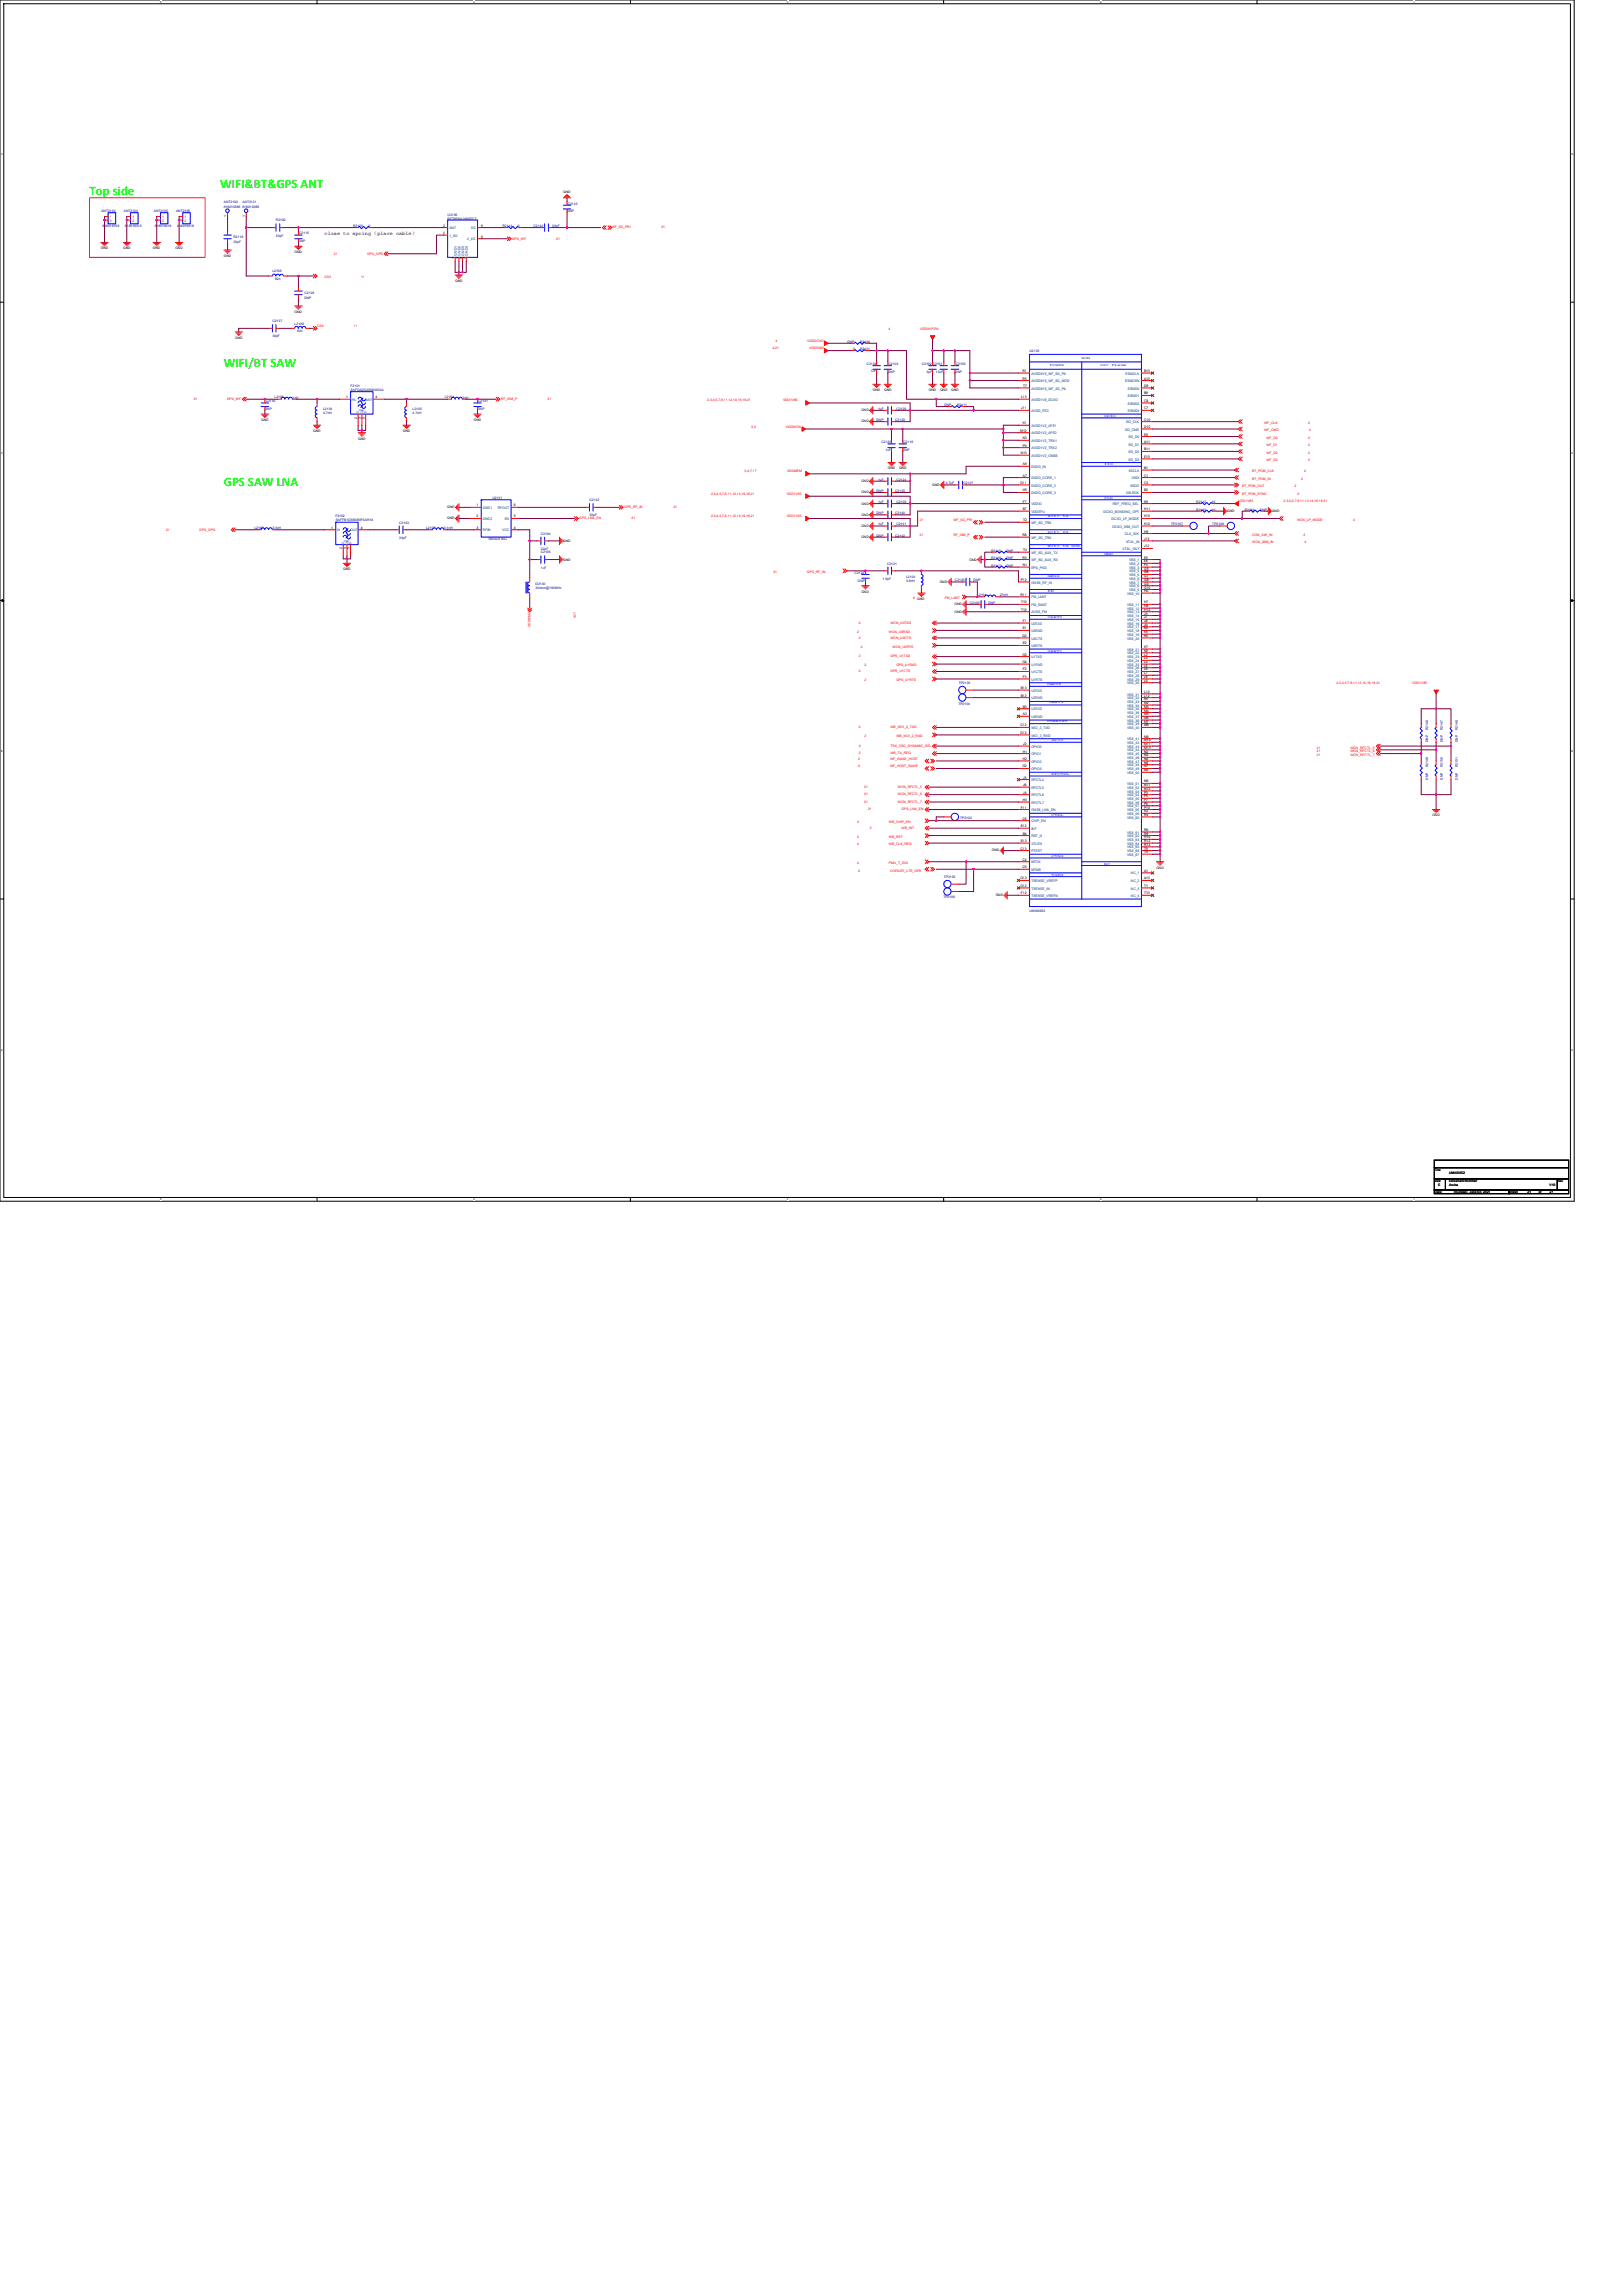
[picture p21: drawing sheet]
<svg xmlns="http://www.w3.org/2000/svg" width="210mm" height="297mm" viewBox="0 0 210 297" stroke-linecap="round" stroke-linejoin="round" font-family="sans-serif">
<defs><g id="words">
<g font-size="1.7" fill="#0f0">
<text x="11.6" y="25.2">Top side</text>
<text x="28.5" y="24.3">WIFI&amp;BT&amp;GPS ANT</text>
<text x="29" y="47.4">WIFI/BT SAW</text>
<text x="29" y="62.9">GPS SAW LNA</text>
</g>
<text font-size=".7" x="42" y="30.5">close to spring（place cable）</text>
<g font-size=".4" fill="#000080">
<text x="13.1" y="27.4">ANT2102</text>
<text x="13.3" y="29.4">818019318</text>
<text x="16" y="27.4">ANT2103</text>
<text x="16.2" y="29.4">818019318</text>
<text x="19.9" y="27.4">ANT2105</text>
<text x="20" y="29.4">818019318</text>
<text x="22.8" y="27.4">ANT2106</text>
<text x="22.9" y="29.4">818019318</text>
<text x="29" y="26.3">ANT2100</text>
<text x="29" y="26.9">818010089</text>
<text x="31.4" y="26.3">ANT2101</text>
<text x="31.4" y="26.9">818010089</text>
<text x="35.7" y="28.6">R2102</text>
<text x="45.7" y="29.4">R2103</text>
<text x="47.7" y="29.4">0</text>
<text x="57.9" y="27.9">U2106</text>
<text x="57.9" y="28.4">RFTIP2012090TCT</text>
<text x="65" y="29.4">R2114</text>
<text x="67" y="29.4">0</text>
<text x="69" y="29.4">C2144</text>
<text x="71.4" y="29.4">33pF</text>
<text x="73.4" y="27.5">DNP</text>
<text x="73.4" y="26.5">C2143</text>
<text x="30.2" y="30.8">R2118</text>
<text x="30.2" y="31.4">33pF</text>
<text x="35.2" y="35.2">L2108</text>
<text x="35.7" y="30.6">33pF</text>
<text x="38.6" y="31.3">DNP</text>
<text x="38.7" y="30.3">C2115</text>
<text x="35.2" y="41.7">C2137</text>
<text x="35.6" y="36.2">82n</text>
<text x="39.4" y="38.1">C2136</text>
<text x="39.4" y="38.6">DNP</text>
<text x="35.2" y="43.6">33pF</text>
<text x="38.1" y="42">L2109</text>
<text x="38.5" y="42.9">82n</text>
<text x="109.6" y="44.4">DNP</text>
<text x="110.4" y="45.3">0</text>
<text x="111.3" y="44.4">R2100</text>
<text x="111.3" y="45.3">R2101</text>
<text x="112.1" y="47.2">C2104</text>
<text x="115" y="47.2">C2103</text>
<text x="119.3" y="47.2">C2102 C2101</text>
<text x="123.7" y="47.2">C2100</text>
<text x="133.2" y="45.5">U2100</text>
<text x="34.3" y="53.1">DNP</text>
<text x="34.4" y="52">C2130</text>
<text x="35.5" y="51.5">L2102</text>
<text x="37.8" y="51.6">1nH</text>
<text x="41.8" y="53">L2104</text>
<text x="41.8" y="53.6">4.7nH</text>
<text x="45.4" y="50.1">F2101</text>
<text x="45.4" y="50.5">SAFQA2G45MA0G0A</text>
<text x="53.4" y="53">L2105</text>
<text x="53.4" y="53.6">4.7nH</text>
<text x="57.5" y="51.5">L2103</text>
<text x="59.8" y="51.6">2nH</text>
<text x="61.8" y="53.1">DNP</text>
<text x="61.9" y="52">C2131</text>
<text x="112.6" y="48.2">1uF</text>
<text x="113.6" y="53">1uF</text>
<text x="114.9" y="48.2">DNP</text>
<text x="116" y="53">C2128</text>
<text x="119.9" y="48.2">3pF</text>
<text x="121.1" y="48.2">10uF</text>
<text x="122.2" y="52.6">DNP</text>
<text x="123.5" y="48.2">DNP</text>
<text x="123.8" y="52.6">R2111</text>
<text x="113.4" y="54.5">DNP</text>
<text x="114" y="57.4">C2120</text>
<text x="114.6" y="58.3">1uF</text>
<text x="115.8" y="54.5">C2129</text>
<text x="116.8" y="58.4">DNP</text>
<text x="116.9" y="57.4">C2116</text>
<text x="63.7" y="64.6">U2101</text>
<text x="76.3" y="64.8">C2132</text>
<text x="113.4" y="63.6">DNP</text>
<text x="113.6" y="65.1">1uF</text>
<text x="113.6" y="62.2">1uF</text>
<text x="115.8" y="63.6">C2125</text>
<text x="116" y="65.1">C2139</text>
<text x="116" y="62.2">C2124</text>
<text x="122.4" y="62.7">4.7uF</text>
<text x="124.7" y="62.7">C2127</text>
<text x="154.8" y="65.1">R2112</text>
<text x="156.8" y="65.1">1K</text>
<text x="32.9" y="68.4">L2106</text>
<text x="35.2" y="68.5">3.3nH</text>
<text x="43.4" y="66.9">F2102</text>
<text x="43.4" y="67.4">SAFFB1G56KB0F0AR1X</text>
<text x="51.6" y="67.7">C2133</text>
<text x="51.6" y="69.7">33pF</text>
<text x="55.1" y="68.4">L2107</text>
<text x="57.4" y="68.5">9.1nH</text>
<text x="63.2" y="69.9">MXDLN16G</text>
<text x="70" y="69.2">C2134</text>
<text x="70" y="71.2">22pF</text>
<text x="70" y="71.6">C2135</text>
<text x="76.3" y="66.8">33pF</text>
<text x="113.4" y="69.4">DNP</text>
<text x="113.4" y="66.5">DNP</text>
<text x="113.6" y="68">1uF</text>
<text x="115.8" y="69.4">C2142</text>
<text x="115.8" y="66.5">C2140</text>
<text x="116" y="68">C2141</text>
<text x="128.2" y="71.4">R2115</text>
<text x="130.2" y="71.4">DNP</text>
<text x="151.5" y="68">TP2107</text>
<text x="154.8" y="66.1">R2113</text>
<text x="156.8" y="66.1">1K</text>
<text x="156.8" y="68">TP2108</text>
<text x="161.1" y="66.1">R2144</text>
<text x="163" y="66.1">DNP</text>
<text x="69.3" y="75.7">D2100</text>
<text x="69.3" y="76.3">30ohm@100MHz</text>
<text x="70" y="73.6">1uF</text>
<text x="110.6" y="74.3">C2122</text>
<text x="111" y="75.2">DNP</text>
<text x="114.2" y="75">1.5pF</text>
<text x="114.8" y="73">C2121</text>
<text x="117.2" y="74.7">L2100</text>
<text x="117.2" y="75.3">3.9nH</text>
<text x="123.5" y="75.2">C2123</text>
<text x="126" y="75.2">DNP</text>
<text x="126.4" y="77.1">L2101</text>
<text x="128.2" y="72.4">R2116</text>
<text x="128.2" y="73.3">R2117</text>
<text x="129.3" y="77.1">27nH</text>
<text x="130.2" y="72.4">DNP</text>
<text x="130.2" y="73.3">DNP</text>
<text x="125.5" y="78.1">C2126</text>
<text x="127.9" y="78.1">DNP</text>
<text x="124" y="88.5">TP2103</text>
<text x="124" y="91.1">TP2104</text>
<text x="184.8" y="94.4" transform="rotate(-90 184.8 94.4)">R2146</text>
<text x="186.7" y="94.4" transform="rotate(-90 186.7 94.4)">R2147</text>
<text x="188.6" y="94.4" transform="rotate(-90 188.6 94.4)">R2148</text>
<text x="184.8" y="100.9" transform="rotate(-90 184.8 100.9)">DNP</text>
<text x="184.8" y="99.3" transform="rotate(-90 184.8 99.3)">R2149</text>
<text x="184.8" y="96" transform="rotate(-90 184.8 96)">DNP</text>
<text x="186.7" y="100.9" transform="rotate(-90 186.7 100.9)">DNP</text>
<text x="186.7" y="99.3" transform="rotate(-90 186.7 99.3)">R2150</text>
<text x="186.7" y="96" transform="rotate(-90 186.7 96)">DNP</text>
<text x="188.6" y="100.9" transform="rotate(-90 188.6 100.9)">DNP</text>
<text x="188.6" y="99.3" transform="rotate(-90 188.6 99.3)">R2151</text>
<text x="188.6" y="96" transform="rotate(-90 188.6 96)">DNP</text>
<text x="124.2" y="106">TP2102</text>
<text x="122.1" y="113.6">TP2105</text>
<text x="122" y="116.2">TP2106</text>
<text x="133.2" y="118">UMW2652</text>
</g>
<g font-size=".4" fill="#004080">
<text x="14.2" y="28.2">1</text>
<text x="14.2" y="28.7">2</text>
<text x="17.1" y="28.2">1</text>
<text x="17.1" y="28.7">2</text>
<text x="21" y="28.2">1</text>
<text x="21" y="28.7">2</text>
<text x="23.9" y="28.2">1</text>
<text x="23.9" y="28.7">2</text>
<text x="58.1" y="29.7">ANT</text>
<text x="61" y="29.7">5G</text>
<text x="58.1" y="30.6">1_5G</text>
<text x="59.1" y="33.1" transform="rotate(-90 59.1 33.1)">GND1</text>
<text x="59.6" y="33.1" transform="rotate(-90 59.6 33.1)">GND2</text>
<text x="60" y="33.1" transform="rotate(-90 60 33.1)">GND3</text>
<text x="60.5" y="31.1">2_4G</text>
<text x="60.5" y="33.1" transform="rotate(-90 60.5 33.1)">GND4</text>
<text x="45.5" y="51.9">PA</text>
<text x="46.4" y="53.5" transform="rotate(-90 46.4 53.5)">2</text>
<text x="47" y="53.5" transform="rotate(-90 47 53.5)">3</text>
<text x="47.3" y="51.9">ANT</text>
<text x="47.4" y="53.5" transform="rotate(-90 47.4 53.5)">5</text>
<text x="133.4" y="48.5">AVDD3V3_WF_5G_PA</text>
<text x="133.4" y="49.4">AVDD3V3_WF_5G_MOD</text>
<text x="133.4" y="50.4">AVDD3V3_WF_2G_PA</text>
<text x="133.4" y="51.9">AVDD1V8_DCXO</text>
<text x="133.4" y="53.3">AVDD_RTC</text>
<text x="145.6" y="49.4">ESMCSN</text>
<text x="145.6" y="48.5">ESMCLK</text>
<text x="145.9" y="50.4">ESMD0</text>
<text x="145.9" y="51.4">ESMD1</text>
<text x="145.9" y="52.3">ESMD2</text>
<text x="145.9" y="53.3">ESMD3</text>
<text x="133.4" y="55.2">AVDD1V2_AFE1</text>
<text x="133.4" y="56.2">AVDD1V2_AFE2</text>
<text x="133.4" y="57.2">AVDD1V2_TRX1</text>
<text x="133.4" y="58.1">AVDD1V2_TRX2</text>
<text x="133.4" y="59.1">AVDD1V2_GNSS</text>
<text x="145.6" y="55.7">SD_CMD</text>
<text x="145.7" y="54.8">SD_CLK</text>
<text x="146" y="58.6">SD_D2</text>
<text x="146" y="59.6">SD_D3</text>
<text x="146" y="56.7">SD_D0</text>
<text x="146" y="57.6">SD_D1</text>
<text x="62.5" y="65.8">GND1</text>
<text x="64.4" y="65.8">RFOUT</text>
<text x="133.4" y="60.5">DVDD_IN</text>
<text x="133.4" y="62">DVDD_CORE_1</text>
<text x="133.4" y="62.9">DVDD_CORE_2</text>
<text x="133.4" y="63.9">DVDD_CORE_3</text>
<text x="133.4" y="65.4">VDDIO</text>
<text x="144" y="65.4">REF_FREQ_SEL</text>
<text x="145.7" y="63.9">IISLRCK</text>
<text x="146" y="61">IISCLK</text>
<text x="146.2" y="62.9">IISDO</text>
<text x="146.5" y="62">IISDI</text>
<text x="43.6" y="68.7">IN</text>
<text x="44.5" y="70.4" transform="rotate(-90 44.5 70.4)">2</text>
<text x="45" y="70.4" transform="rotate(-90 45 70.4)">3</text>
<text x="45.4" y="68.7">OUT</text>
<text x="45.5" y="70.4" transform="rotate(-90 45.5 70.4)">5</text>
<text x="62.5" y="67.3">GND2</text>
<text x="62.5" y="68.7">RFIN</text>
<text x="65" y="68.7">VCC</text>
<text x="65.3" y="67.3">EN</text>
<text x="133.4" y="66.3">VDDEFU</text>
<text x="133.4" y="67.8">WF_5G_TRX</text>
<text x="133.4" y="69.7">WF_2G_TRX</text>
<text x="133.4" y="71.6">WF_5G_AUX_TX</text>
<text x="142.8" y="66.3">DCXO_BONDING_OPT</text>
<text x="143.8" y="67.3">DCXO_LP_MODE</text>
<text x="143.9" y="68.3">DCXO_26M_OUT</text>
<text x="145.2" y="71.2">XTAL_OUT</text>
<text x="145.5" y="69.2">CLK_32K</text>
<text x="145.7" y="70.2">XTAL_IN</text>
<text x="133.4" y="72.6">WF_5G_AUX_RX</text>
<text x="133.4" y="73.6">EPA_PKD</text>
<text x="133.4" y="75.5">GNSS_RF_IN</text>
<text x="133.4" y="77.4">FM_LANT</text>
<text x="145.8" y="76.9">VSS_10</text>
<text x="146.1" y="72.6">VSS_1</text>
<text x="146.1" y="73.1">VSS_2</text>
<text x="146.1" y="73.6">VSS_3</text>
<text x="146.1" y="74.1">VSS_4</text>
<text x="146.1" y="74.5">VSS_5</text>
<text x="146.1" y="75">VSS_6</text>
<text x="146.1" y="75.5">VSS_7</text>
<text x="146.1" y="76">VSS_8</text>
<text x="146.1" y="76.5">VSS_9</text>
<text x="133.4" y="78.4">FM_SANT</text>
<text x="133.4" y="79.4">AVSS_FM</text>
<text x="133.4" y="82.7">U0CTS</text>
<text x="133.4" y="80.8">U0TXD</text>
<text x="133.4" y="83.7">U0RTS</text>
<text x="133.4" y="81.8">U0RXD</text>
<text x="145.8" y="78.4">VSS_11</text>
<text x="145.8" y="78.9">VSS_12</text>
<text x="145.8" y="79.4">VSS_13</text>
<text x="145.8" y="79.8">VSS_14</text>
<text x="145.8" y="80.3">VSS_15</text>
<text x="145.8" y="80.8">VSS_16</text>
<text x="145.8" y="81.3">VSS_17</text>
<text x="145.8" y="81.8">VSS_18</text>
<text x="145.8" y="82.3">VSS_19</text>
<text x="145.8" y="82.7">VSS_20</text>
<text x="133.4" y="88.1">U1RTS</text>
<text x="133.4" y="86.1">U1RXD</text>
<text x="133.4" y="85.2">U1TXD</text>
<text x="133.4" y="89.5">U2TXD</text>
<text x="133.4" y="87.1">U1CTS</text>
<text x="145.8" y="85.2">VSS_23</text>
<text x="145.8" y="84.2">VSS_21</text>
<text x="145.8" y="84.7">VSS_22</text>
<text x="145.8" y="85.6">VSS_24</text>
<text x="145.8" y="86.1">VSS_25</text>
<text x="145.8" y="86.6">VSS_26</text>
<text x="145.8" y="87.1">VSS_27</text>
<text x="145.8" y="87.6">VSS_28</text>
<text x="145.8" y="88.1">VSS_29</text>
<text x="145.8" y="88.5">VSS_30</text>
<text x="145.8" y="90">VSS_31</text>
<text x="133.4" y="90.5">U2RXD</text>
<text x="133.4" y="92.9">U3RXD</text>
<text x="133.4" y="91.9">U3TXD</text>
<text x="133.4" y="95.3">WCI_2_RXD</text>
<text x="133.4" y="94.3">WCI_2_TXD</text>
<text x="145.8" y="90.5">VSS_32</text>
<text x="145.8" y="91">VSS_33</text>
<text x="145.8" y="91.4">VSS_34</text>
<text x="145.8" y="91.9">VSS_35</text>
<text x="145.8" y="92.4">VSS_36</text>
<text x="145.8" y="92.9">VSS_37</text>
<text x="145.8" y="93.4">VSS_38</text>
<text x="145.8" y="93.8">VSS_39</text>
<text x="145.8" y="94.3">VSS_40</text>
<text x="145.8" y="95.8">VSS_41</text>
<text x="133.4" y="96.7">GPIO0</text>
<text x="133.4" y="97.7">GPIO1</text>
<text x="133.4" y="98.7">GPIO2</text>
<text x="133.4" y="99.6">GPIO3</text>
<text x="133.4" y="101.1">RFCTL4</text>
<text x="145.8" y="96.2">VSS_42</text>
<text x="145.8" y="96.7">VSS_43</text>
<text x="145.8" y="97.2">VSS_44</text>
<text x="145.8" y="97.7">VSS_45</text>
<text x="145.8" y="98.2">VSS_46</text>
<text x="145.8" y="98.7">VSS_47</text>
<text x="145.8" y="99.1">VSS_48</text>
<text x="145.8" y="99.6">VSS_49</text>
<text x="145.8" y="100.1">VSS_50</text>
<text x="145.8" y="101.6">VSS_51</text>
<text x="133.4" y="104.9">GNSS_LNA_EN</text>
<text x="133.4" y="106.4">CHIP_EN</text>
<text x="133.4" y="107.4">INT</text>
<text x="133.4" y="102">RFCTL5</text>
<text x="133.4" y="103">RFCTL6</text>
<text x="133.4" y="104">RFCTL7</text>
<text x="145.8" y="102">VSS_52</text>
<text x="145.8" y="102.5">VSS_53</text>
<text x="145.8" y="104">VSS_56</text>
<text x="145.8" y="104.5">VSS_57</text>
<text x="145.8" y="104.9">VSS_58</text>
<text x="145.8" y="105.4">VSS_59</text>
<text x="145.8" y="105.9">VSS_60</text>
<text x="145.8" y="107.8">VSS_61</text>
<text x="145.8" y="103">VSS_54</text>
<text x="145.8" y="103.5">VSS_55</text>
<text x="133.4" y="111.7">MTCK</text>
<text x="133.4" y="112.7">MTMS</text>
<text x="133.4" y="108.3">RST_N</text>
<text x="133.4" y="109.3">XTLEN</text>
<text x="133.4" y="110.3">PTEST</text>
<text x="145.8" y="108.3">VSS_62</text>
<text x="145.8" y="108.8">VSS_63</text>
<text x="145.8" y="109.3">VSS_64</text>
<text x="145.8" y="109.8">VSS_65</text>
<text x="145.8" y="110.3">VSS_66</text>
<text x="145.8" y="110.7">VSS_67</text>
<text x="146.3" y="113.1">NC_1</text>
<text x="133.4" y="114.1">TSENSE_VREFP</text>
<text x="133.4" y="116">TSENSE_VREFN</text>
<text x="133.4" y="115.1">TSENSE_IN</text>
<text x="146.3" y="115.1">NC_3</text>
<text x="146.3" y="116">NC_4</text>
<text x="146.3" y="114.1">NC_2</text>
</g>
<g font-size=".4">
<text x="29.3" y="28.1" transform="rotate(-90 29.3 28.1)">1</text>
<text x="31.7" y="28.1" transform="rotate(-90 31.7 28.1)">1</text>
<text x="57.3" y="29.4">2</text>
<text x="62.3" y="29.4">6</text>
<text x="72.9" y="24.9">GND</text>
<text x="13" y="32.3">GND</text>
<text x="15.9" y="32.3">GND</text>
<text x="19.8" y="32.3">GND</text>
<text x="22.7" y="32.3">GND</text>
<text x="29" y="33.2">GND</text>
<text x="38.1" y="32.7">GND</text>
<text x="57.3" y="30.3">4</text>
<text x="58.8" y="33.5" transform="rotate(-90 58.8 33.5)">1</text>
<text x="59.3" y="33.5" transform="rotate(-90 59.3 33.5)">3</text>
<text x="59.8" y="33.5" transform="rotate(-90 59.8 33.5)">5</text>
<text x="60.2" y="33.5" transform="rotate(-90 60.2 33.5)">7</text>
<text x="62.3" y="30.8">8</text>
<text x="38.1" y="40.5">GND</text>
<text x="58.9" y="36.4">GND</text>
<text x="30.4" y="43.8">GND</text>
<text x="44.8" y="51.5">1</text>
<text x="48.6" y="51.5">4</text>
<text x="111.4" y="53.2">GND</text>
<text x="112.9" y="50.6">GND</text>
<text x="114.4" y="50.6">GND</text>
<text x="120.2" y="50.6">GND</text>
<text x="121.6" y="50.6">GND</text>
<text x="123.1" y="50.6">GND</text>
<text x="132.1" y="51.5">L13</text>
<text x="132.1" y="53">J11</text>
<text x="132.3" y="48.1">R1</text>
<text x="132.3" y="49.1">R5</text>
<text x="132.4" y="50.1">T7</text>
<text x="148" y="50.1">D9</text>
<text x="148" y="51">B9</text>
<text x="148" y="52">C8</text>
<text x="148" y="53">C7</text>
<text x="148" y="49.1">A10</text>
<text x="148" y="48.1">B10</text>
<text x="33.8" y="54.5">GND</text>
<text x="40.5" y="55.9">GND</text>
<text x="46.2" y="54.1" transform="rotate(-90 46.2 54.1)">2</text>
<text x="46.3" y="56.9">GND</text>
<text x="46.7" y="54.1" transform="rotate(-90 46.7 54.1)">3</text>
<text x="47.2" y="54.1" transform="rotate(-90 47.2 54.1)">5</text>
<text x="52.1" y="55.9">GND</text>
<text x="61.3" y="54.5">GND</text>
<text x="111.4" y="54.7">GND</text>
<text x="132" y="55.9">M12</text>
<text x="132.1" y="58.8">N13</text>
<text x="132.3" y="54.9">K1</text>
<text x="132.3" y="56.8">K3</text>
<text x="132.3" y="57.8">P9</text>
<text x="148" y="54.4">C10</text>
<text x="148" y="55.4">D10</text>
<text x="148" y="58.3">B11</text>
<text x="148" y="59.2">E10</text>
<text x="148" y="56.3">E9</text>
<text x="148" y="57.3">A11</text>
<text x="57.9" y="65.7">GND</text>
<text x="61.7" y="65.5">1</text>
<text x="66.5" y="65.5">6</text>
<text x="111.4" y="62.4">GND</text>
<text x="111.4" y="63.8">GND</text>
<text x="111.4" y="65.3">GND</text>
<text x="114.9" y="60.7">GND</text>
<text x="116.3" y="60.7">GND</text>
<text x="120.6" y="62.9">GND</text>
<text x="132" y="62.6">D11</text>
<text x="132.3" y="63.6">H5</text>
<text x="132.3" y="66">B7</text>
<text x="132.3" y="60.2">A6</text>
<text x="132.3" y="61.7">A7</text>
<text x="132.3" y="65">F7</text>
<text x="148" y="63.6">B2</text>
<text x="148" y="62.6">C2</text>
<text x="148" y="65">K9</text>
<text x="148" y="60.7">B1</text>
<text x="148" y="66">H11</text>
<text x="148" y="61.7">C1</text>
<text x="42.8" y="68.4">1</text>
<text x="44.3" y="71" transform="rotate(-90 44.3 71)">2</text>
<text x="44.8" y="71" transform="rotate(-90 44.8 71)">3</text>
<text x="45.2" y="71" transform="rotate(-90 45.2 71)">5</text>
<text x="46.7" y="68.4">4</text>
<text x="57.9" y="67.2">GND</text>
<text x="61.7" y="67">2</text>
<text x="61.7" y="68.4">3</text>
<text x="66.5" y="67">5</text>
<text x="66.5" y="68.4">4</text>
<text x="72.9" y="70.1">GND</text>
<text x="111.4" y="66.7">GND</text>
<text x="111.4" y="68.2">GND</text>
<text x="111.4" y="69.6">GND</text>
<text x="132.3" y="69.4">R8</text>
<text x="132.4" y="67.4">T2</text>
<text x="132.4" y="71.3">T4</text>
<text x="148" y="67">K10</text>
<text x="148" y="68.9">H9</text>
<text x="148" y="67.9">K12</text>
<text x="148" y="70.8">J12</text>
<text x="148" y="69.8">J13</text>
<text x="158.8" y="66.2">GND</text>
<text x="164.6" y="66.2">GND</text>
<text x="44.4" y="73.8">GND</text>
<text x="72.9" y="72.5">GND</text>
<text x="111.4" y="76.7">GND</text>
<text x="121.6" y="75.4">GND</text>
<text x="125.4" y="72.5">GND</text>
<text x="132" y="77.1">R11</text>
<text x="132.1" y="75.2">P12</text>
<text x="132.3" y="72.3">R3</text>
<text x="132.3" y="73.2">N1</text>
<text x="148" y="76.6">H6</text>
<text x="148" y="72.3">E5</text>
<text x="148" y="72.7">E6</text>
<text x="148" y="73.2">F6</text>
<text x="148" y="73.7">G5</text>
<text x="148" y="74.2">G6</text>
<text x="148" y="74.7">G7</text>
<text x="148" y="75.2">G8</text>
<text x="148" y="75.6">G9</text>
<text x="148" y="76.1">G10</text>
<text x="123.5" y="78.3">GND</text>
<text x="123.5" y="79.3">GND</text>
<text x="132.1" y="78.1">T10</text>
<text x="132.1" y="79">T12</text>
<text x="132.3" y="82.4">D2</text>
<text x="132.3" y="83.4">E2</text>
<text x="132.3" y="81.4">E1</text>
<text x="132.3" y="80.5">F1</text>
<text x="148" y="78.1">H7</text>
<text x="148" y="78.5">H8</text>
<text x="148" y="79">H12</text>
<text x="148" y="79.5">J3</text>
<text x="148" y="80">J7</text>
<text x="148" y="80.5">J8</text>
<text x="148" y="81">J9</text>
<text x="148" y="81.4">K4</text>
<text x="148" y="81.9">K5</text>
<text x="148" y="82.4">K6</text>
<text x="148" y="83.8">K7</text>
<text x="132.1" y="89.2">B13</text>
<text x="132.3" y="85.8">G4</text>
<text x="132.3" y="84.8">G3</text>
<text x="132.3" y="87.7">F3</text>
<text x="132.3" y="86.7">F2</text>
<text x="148" y="84.8">L2</text>
<text x="148" y="84.3">K8</text>
<text x="148" y="85.3">L3</text>
<text x="148" y="85.8">L4</text>
<text x="148" y="86.3">L5</text>
<text x="148" y="86.7">L6</text>
<text x="148" y="87.2">L7</text>
<text x="148" y="87.7">L8</text>
<text x="148" y="88.2">L9</text>
<text x="148" y="89.6">L10</text>
<text x="132" y="95">D12</text>
<text x="132" y="94">C12</text>
<text x="132.1" y="90.1">B12</text>
<text x="132.3" y="91.6">B3</text>
<text x="132.3" y="92.5">A3</text>
<text x="148" y="90.1">L12</text>
<text x="148" y="90.6">M1</text>
<text x="148" y="91.1">M2</text>
<text x="148" y="91.6">M3</text>
<text x="148" y="92.1">M4</text>
<text x="148" y="92.5">M5</text>
<text x="148" y="93">M6</text>
<text x="148" y="93.5">M7</text>
<text x="148" y="94">M8</text>
<text x="148" y="95.4">M9</text>
<text x="148" y="95.9">M10</text>
<text x="132.3" y="99.3">G2</text>
<text x="132.3" y="97.4">H1</text>
<text x="132.3" y="98.3">H2</text>
<text x="132.4" y="96.4">J2</text>
<text x="132.4" y="100.7">J5</text>
<text x="132.4" y="101.7">J6</text>
<text x="148" y="96.4">M11</text>
<text x="148" y="96.9">M13</text>
<text x="148" y="97.4">N2</text>
<text x="148" y="97.9">N3</text>
<text x="148" y="98.3">N5</text>
<text x="148" y="98.8">N6</text>
<text x="148" y="99.3">N7</text>
<text x="148" y="99.8">N8</text>
<text x="148" y="101.2">N9</text>
<text x="148" y="101.7">N11</text>
<text x="132.1" y="107">E12</text>
<text x="132.1" y="104.6">F11</text>
<text x="132.3" y="106">C6</text>
<text x="132.3" y="108">B4</text>
<text x="132.3" y="103.6">H4</text>
<text x="132.4" y="102.7">J4</text>
<text x="148" y="102.2">N12</text>
<text x="148" y="103.6">P7</text>
<text x="148" y="104.1">P8</text>
<text x="148" y="104.6">P10</text>
<text x="148" y="105.1">R2</text>
<text x="148" y="105.6">R4</text>
<text x="148" y="107.5">R6</text>
<text x="148" y="108">R9</text>
<text x="148" y="102.7">P3</text>
<text x="148" y="103.1">P5</text>
<text x="185.3" y="105.6">GND</text>
<text x="128.3" y="110.2">GND</text>
<text x="132" y="113.8">G13</text>
<text x="132" y="109.9">C13</text>
<text x="132.1" y="108.9">E13</text>
<text x="132.3" y="111.4">C4</text>
<text x="132.3" y="112.3">C5</text>
<text x="148" y="108.5">R10</text>
<text x="148" y="108.9">R12</text>
<text x="148" y="109.4">R13</text>
<text x="148" y="109.9">T5</text>
<text x="148" y="110.4">T9</text>
<text x="148" y="112.8">A1</text>
<text x="148" y="113.8">A13</text>
<text x="149.6" y="112.4">GND</text>
<text x="128.8" y="116">GND</text>
<text x="132" y="114.7">G12</text>
<text x="132.1" y="115.7">F12</text>
<text x="148" y="114.7">T1</text>
<text x="148" y="115.7">T13</text>
<text x="185.6" y="151.5">Title</text>
<text x="185.6" y="152.9">Size</text>
<text x="185.6" y="154.3">Date:</text>
<text x="186.1" y="153.4">E</text>
<text x="187.5" y="152.9">Document Number</text>
<text x="187.5" y="153.4">Aruba</text>
<text x="187.5" y="151.9">UMW2652</text>
<text x="188.1" y="154.3">Thursday, June 03, 2021</text>
<text x="195.2" y="154.3">Sheet</text>
<text x="197.6" y="154.3">21</text>
<text x="199.1" y="154.3">of</text>
<text x="200.5" y="153.5">V10</text>
<text x="200.5" y="154.3">21</text>
<text x="201.5" y="152.9">Rev</text>
</g>
<g font-size=".4" fill="#f00">
<text x="79.1" y="29.5">WF_5G_PRI</text>
<text x="85.6" y="29.5">21</text>
<text x="43.2" y="32.9">21</text>
<text x="47.5" y="32.9">DPX_GPS</text>
<text x="66.3" y="31">DPX_WF</text>
<text x="72" y="31">21</text>
<text x="42" y="36">CS3</text>
<text x="46.7" y="36">11</text>
<text x="41" y="42.3">CS4</text>
<text x="45.8" y="42.3">11</text>
<text x="99.9" y="45.2">4,21</text>
<text x="100.3" y="44.2">4</text>
<text x="104.4" y="44.2">VDDDCXO</text>
<text x="104.7" y="45.2">VDDSIM2</text>
<text x="115" y="42.7">4</text>
<text x="119.1" y="42.7">VDDWIFIPA</text>
<text x="25.1" y="51.8">21</text>
<text x="29.4" y="51.8">DPX_WF</text>
<text x="64.8" y="51.8">RF_ISM_P</text>
<text x="70.8" y="51.8">21</text>
<text x="91.5" y="51.9">2,3,4,5,7,8,11,12,14,16,18,21</text>
<text x="101.3" y="51.9">VDD1V85</text>
<text x="97.2" y="55.3">3,4</text>
<text x="101.7" y="55.3">VDDWCN</text>
<text x="163.6" y="54.8">WF_CLK</text>
<text x="163.6" y="55.8">WF_CMD</text>
<text x="163.9" y="56.8">WF_D0</text>
<text x="163.9" y="57.7">WF_D1</text>
<text x="163.9" y="58.7">WF_D2</text>
<text x="163.9" y="59.7">WF_D3</text>
<text x="169.2" y="56.8">2</text>
<text x="169.2" y="57.7">2</text>
<text x="169.2" y="58.7">2</text>
<text x="169.2" y="59.7">2</text>
<text x="169.2" y="54.8">2</text>
<text x="169.4" y="55.8">2</text>
<text x="80.8" y="65.7">GPS_RF_IN</text>
<text x="87.1" y="65.7">21</text>
<text x="92" y="64">2,3,4,5,7,8,11,12,14,16,18,21</text>
<text x="96.3" y="61.1">3,4,7,17</text>
<text x="101.8" y="64">VDD1V85</text>
<text x="101.8" y="61.1">VDDMEM</text>
<text x="160.2" y="65">VDD1V85</text>
<text x="160.7" y="63.1">BT_PCM_OUT</text>
<text x="160.7" y="64">BT_PCM_SYNC</text>
<text x="162" y="61.1">BT_PCM_CLK</text>
<text x="162" y="62.1">BT_PCM_IN</text>
<text x="166.1" y="65">2,3,4,5,7,8,11,12,14,16,18,21</text>
<text x="167.5" y="63.1">2</text>
<text x="167.9" y="64">2</text>
<text x="168.3" y="62.1">2</text>
<text x="168.7" y="61.1">2</text>
<text x="21.5" y="68.6">21</text>
<text x="25.8" y="68.6">DPX_GPS</text>
<text x="75" y="67.2">GPS_LNA_EN</text>
<text x="81.7" y="67.2">21</text>
<text x="92" y="66.9">2,3,4,5,7,8,11,12,14,16,18,21</text>
<text x="101.8" y="66.9">VDD1V85</text>
<text x="119" y="69.3">21</text>
<text x="119" y="67.4">21</text>
<text x="123.4" y="69.3">RF_ISM_P</text>
<text x="123.4" y="67.4">WF_5G_PRI</text>
<text x="162" y="70.3">WCN_26M_IN</text>
<text x="162" y="69.3">CON_32K_IN</text>
<text x="167.8" y="67.4">WCN_LP_MODE</text>
<text x="168.6" y="69.3">2</text>
<text x="168.8" y="70.3">4</text>
<text x="175.1" y="67.4">4</text>
<text x="100.1" y="74.1">21</text>
<text x="104.4" y="74.1">GPS_RF_IN</text>
<text x="118.2" y="77.5">6 GND</text>
<text x="122.2" y="77.5">FM_LANT</text>
<text x="68.6" y="81.1" transform="rotate(-90 68.6 81.1)">VDDSIM2</text>
<text x="74.5" y="80" transform="rotate(-90 74.5 80)">4,21</text>
<text x="110.9" y="81.9">2</text>
<text x="111.1" y="80.7">2</text>
<text x="111.1" y="82.6">2</text>
<text x="111.4" y="83.8">2</text>
<text x="115" y="81.9">WCN_U0RXD</text>
<text x="115.2" y="80.7">WCN_U0TXD</text>
<text x="115.2" y="82.6">WCN_U0CTS</text>
<text x="115.5" y="83.8">WCN_U0RTS</text>
<text x="111.1" y="85">2</text>
<text x="111.1" y="87">2</text>
<text x="111.9" y="86.2">2</text>
<text x="111.9" y="88.1">2</text>
<text x="115.2" y="85">GPS_U1TXD</text>
<text x="115.2" y="87">GPS_U1CTS</text>
<text x="116" y="86.2">GPS_U1RXD</text>
<text x="116" y="88.1">GPS_U1RTS</text>
<text x="172.9" y="88.5">2,3,4,5,7,8,11,12,14,16,18,21</text>
<text x="182.7" y="88.5">VDD1V85</text>
<text x="111.1" y="94.2">2</text>
<text x="111.9" y="95.4">2</text>
<text x="115.2" y="94.2">WB_WCI_2_TXD</text>
<text x="116" y="95.4">WB_WCI_2_RXD</text>
<text x="111" y="99.3">2</text>
<text x="111" y="98.3">2</text>
<text x="111.1" y="96.6">4</text>
<text x="111.1" y="97.6">2</text>
<text x="111.8" y="101.9">21</text>
<text x="115.1" y="99.3">WF_HOST_WAKE</text>
<text x="115.1" y="98.3">WF_WAKE_HOST</text>
<text x="115.2" y="96.6">TSX_OSC_DYNAMIC_SEL</text>
<text x="115.2" y="97.6">WB_TX_REQ</text>
<text x="116.2" y="101.9">WCN_RFCTL_5</text>
<text x="170.4" y="96.8">21</text>
<text x="170.4" y="97.3">21</text>
<text x="170.4" y="97.8">21</text>
<text x="174.7" y="96.8">WCN_RFCTL_5</text>
<text x="174.7" y="97.3">WCN_RFCTL_6</text>
<text x="174.7" y="97.8">WCN_RFCTL_7</text>
<text x="110.9" y="106.5">2</text>
<text x="111.8" y="102.9">21</text>
<text x="111.8" y="103.9">21</text>
<text x="112.3" y="104.8">21</text>
<text x="112.5" y="107.3">2</text>
<text x="115" y="106.5">WB_CHIP_EN</text>
<text x="116.2" y="102.9">WCN_RFCTL_6</text>
<text x="116.2" y="103.9">WCN_RFCTL_7</text>
<text x="116.6" y="104.8">GPS_LNA_EN</text>
<text x="116.6" y="107.3">WB_INT</text>
<text x="110.9" y="109.4">4</text>
<text x="110.9" y="108.4">2</text>
<text x="110.9" y="111.8">4</text>
<text x="111" y="112.8">2</text>
<text x="115" y="109.4">WB_CLK_REQ</text>
<text x="115" y="108.4">WB_RST</text>
<text x="115" y="111.8">PMU_T_DIG</text>
<text x="115.1" y="112.8">COEXIST_LTE_GPS</text>
</g>
<g font-size=".4" fill="#00f">
<text x="135.8" y="47.4">POWER</text>
<text x="139.9" y="46.4">WCN</text>
<text x="142.3" y="47.4">SPI</text>
<text x="143.8" y="47.4">FLASH</text>
<text x="46.4" y="53.2">GND</text>
<text x="142.9" y="53.9">SDIO</text>
<text x="142.9" y="60.2">IIS</text>
<text x="142.9" y="64.6">CLK</text>
<text x="44.5" y="70.1">GND</text>
<text x="135.6" y="66.9">WIFI</text>
<text x="135.6" y="68.9">WIFI</text>
<text x="135.6" y="70.8">WIFI</text>
<text x="137.5" y="66.9">5G</text>
<text x="137.5" y="68.9">2G</text>
<text x="137.5" y="70.8">5G</text>
<text x="138.6" y="70.8">AUX</text>
<text x="142.9" y="71.8">GND</text>
<text x="135.6" y="74.7">GNSS</text>
<text x="135.6" y="76.6">FM</text>
<text x="135.6" y="80">UART0</text>
<text x="135.4" y="88.6">UART2</text>
<text x="135.6" y="84.3">UART1</text>
<text x="135.5" y="93.4">COEXIST</text>
<text x="135.7" y="91">UART3</text>
<text x="136.1" y="95.9">GPIO</text>
<text x="136.1" y="100.3">RFCTRL</text>
<text x="136.1" y="105.6">CTRL</text>
<text x="136.1" y="110.9">JTAG</text>
<text x="136.1" y="113.3">TSEN</text>
<text x="142.9" y="111.8">NC</text>
</g>
<g font-size=".3">
<text x="20.7" y=".4">5</text>
<text x="61.3" y=".4">4</text>
<text x="101.8" y=".4">3</text>
<text x="142.3" y=".4">2</text>
<text x="182.9" y=".4">1</text>
<text x=".1" y="20.1">D</text>
<text x="203.3" y="20.1">D</text>
<text x=".1" y="58.7">C</text>
<text x="203.3" y="58.7">C</text>
<text x=".1" y="97.3">B</text>
<text x="203.3" y="97.3">B</text>
<text x=".1" y="135.9">A</text>
<text x="203.3" y="135.9">A</text>
<text x="20.7" y="155.3">5</text>
<text x="61.3" y="155.3">4</text>
<text x="101.8" y="155.3">3</text>
<text x="142.3" y="155.3">2</text>
<text x="182.9" y="155.3">1</text>
</g>
</g></defs>
<path d="M0 0h203.7v155.4h-203.7zM.5 .5h202.7v154.4h-202.7z" fill="none" stroke="#000" stroke-width=".13"/>
<g fill="#fff">
<path d="M20.7 .1h.2v.3h-.2z"/>
<path d="M20.7 155h.2v.4h-.2z"/>
</g>
<path d="M41 0v.5M41 154.9v.5" fill="none" stroke="#000" stroke-width=".13"/>
<g fill="#fff">
<path d="M61.3 .1h.2v.3h-.2z"/>
<path d="M61.3 155h.2v.4h-.2z"/>
</g>
<path d="M81.6 0v.5M81.6 154.9v.5" fill="none" stroke="#000" stroke-width=".13"/>
<g fill="#fff">
<path d="M101.8 .1h.2v.3h-.2z"/>
<path d="M101.8 155h.2v.4h-.2z"/>
</g>
<path d="M122.1 0v.5M122.1 154.9v.5" fill="none" stroke="#000" stroke-width=".13"/>
<g fill="#fff">
<path d="M142.3 .1h.2v.3h-.2z"/>
<path d="M142.3 155h.2v.4h-.2z"/>
</g>
<path d="M162.6 0v.5M162.6 154.9v.5" fill="none" stroke="#000" stroke-width=".13"/>
<g fill="#fff">
<path d="M182.9 .1h.2v.3h-.2z"/>
<path d="M182.9 155h.2v.4h-.2z"/>
<path d="M.1 19.8h.3v.4h-.3z"/>
<path d="M203.3 19.8h.3v.4h-.3z"/>
<path d="M.1 58.4h.3v.4h-.3z"/>
<path d="M203.3 58.4h.3v.4h-.3z"/>
</g>
<path d="M0 39.1h.5M203.2 39.1h.5" fill="none" stroke="#000" stroke-width=".13"/>
<g fill="#fff">
<path d="M.1 97h.3v.4h-.3z"/>
<path d="M203.3 97h.2v.4h-.2z"/>
</g>
<path d="M0 77.7h.5M203.2 77.7h.5" fill="none" stroke="#000" stroke-width=".13"/>
<path d="M.3 77.6l.2 .1-.2 .1zM203.2 77.7l.2-.1v.2z" fill="#000" stroke="#000" stroke-width=".13"/>
<g fill="#fff">
<path d="M.1 135.6h.3v.4h-.3z"/>
<path d="M203.3 135.6h.2v.4h-.2z"/>
</g>
<path d="M0 116.3h.5M203.2 116.3h.5M185.6 152.5h1.4v1.4h-1.4zM185.6 150.1h17.3v1h-17.3zM185.6 151.1h17.3v1.4h-17.3zM185.6 153.9h9.6v.5h-9.6zM187 152.5h14.5v1.4h-14.5zM195.2 153.9h7.7v.5h-7.7zM201.5 152.5h1.4v1.4h-1.4z" fill="none" stroke="#000" stroke-width=".13"/>
<path d="M11.6 25.6h14.9v7.7h-14.9z" fill="none" stroke="#ff0080" stroke-width=".13"/>
<g fill="none" stroke="#f00" stroke-width=".13">
<path d="M13 31.4h1M13.2 31.5h.7M13.3 31.7h.4M13.5 31.8h.1M13.5 28h.5M13.5 28.5h.5M15.9 31.4h1M16.1 31.5h.6M16.2 31.7h.4M16.4 31.8h.1M16.4 28h.5M16.4 28.5h.5"/>
<path d="M19.8 31.4h1M19.9 31.5h.7M20.1 31.7h.4M20.2 31.8h.1M20.3 28h.5M20.3 28.5h.5M22.7 31.4h.9M22.8 31.5h.7M23 31.7h.4M23.1 31.8h.1M23.2 28h.4M23.2 28.5h.4"/>
<path d="M29 32.3h.9M29.1 32.5h.7M29.3 32.6h.3M29.4 32.8h.1M29.4 27.5v.5M29.4 30.9v.5M29.4 29.9v.5M31.9 27.5v.5M34.8 35.7h.4M35.2 29.4h.5M36.2 29.4h.5M36.7 35.7h.5"/>
<path d="M38.1 31.9h1M38.1 39.6h1M38.3 32h.6M38.3 39.7h.6M38.4 32.2h.4M38.4 39.9h.4M38.6 32.3h.1M38.6 38.1v.5M38.6 37.2v.5M38.6 29.9v.5M38.6 30.9v.5M40.5 35.5l.3 .2-.3 .3"/>
<path d="M40.8 35.5l.2 .2-.2 .3M45.8 29.4h.5M47.8 29.4h.5M50 32.6l-.3 .2 .3 .3M50.2 32.6l-.2 .2 .2 .3M57.4 29.4h.5M57.4 30.4h.5M58.9 35.6h.9M58.9 33.3v.5M59 35.7h.7M59.2 35.9h.4M59.3 36h.1"/>
<path d="M59.4 33.3v.5M59.8 33.3v.5M60.3 33.3v.5M61.8 29.4h.5M61.8 30.9h.5M65.2 29.4h.4M65.6 30.6l.3 .3-.3 .2M65.9 30.6l.2 .3-.2 .2M67.1 29.4h.5M70 29.4h.5M71 29.4h.4M72.9 25.6h1"/>
<path d="M73 25.4h.7M73.2 25.3h.4M73.3 25.1h.1M73.4 26.1v.4M73.4 27v.5M78.2 29.2l-.3 .2 .3 .3M78.4 29.2l-.2 .2 .2 .3M78.7 29.2l.2 .2-.2 .3M78.9 29.2l.2 .2-.2 .3M30.4 42.9h1M30.5 43.1h.7M30.7 43.2h.4"/>
<path d="M30.8 43.4h.1M31.6 51.4l-.2 .2 .2 .3M31.9 51.4l-.3 .2 .3 .3M33.8 53.6h1M33.9 53.7h.7M34.1 53.9h.4M34.2 54h.1M34.3 51.6v.5M34.3 52.6v.5M34.8 42.5h.4M35.7 42.5h.5M35.9 51.6h.5"/>
<path d="M37.7 42.5h.4M37.8 51.6h.5M38.6 40h.1M39.6 42.5h.5M40.5 42.2l.3 .3-.3 .2M40.5 55h1M40.7 55.2h.7M40.8 42.2l.2 .3-.2 .2M40.8 55.3h.4M41 55.5h.1M41 54.1v.4M41 52.1v.5"/>
<path d="M43.9 51.6h1.5M46.3 56h1M46.3 53.6v1.4M46.5 56.1h.7M46.6 56.3h.4M46.8 56.4h.1M46.8 53.6v1.4M47.3 53.6v1.4M48.3 51.6h1.4M52.1 55h1M52.3 55.2h.6M52.4 55.3h.4"/>
<path d="M52.6 55.5h.1M52.6 54.1v.4M52.6 52.1v.5M57.9 51.6h.5M59.8 51.6h.5M61.3 53.6h1M61.4 53.7h.7M61.6 53.9h.4M61.7 54h.1M61.8 51.6v.5M61.8 52.6v.5M64.2 51.4l.2 .2-.2 .3"/>
<path d="M64.4 51.4l.3 .2-.3 .3M110 44.4h.5M110 45.4h.5M112 44.4h.5M112 45.4h.5M112.5 53v.1M112.5 54.5v.1M112.6 52.9v.4M112.6 54.3v.4M112.8 52.7v.7M112.8 54.2v.7M112.9 49.7h1"/>
<path d="M112.9 52.6v1M112.9 54.1v.9M113.1 49.8h.6M113.2 50h.4M113.4 50.1h.1M113.4 47.8v.5M113.4 46.8v.5M114.4 54.5h.5M114.4 53.1h.5M114.4 49.7h.9M114.5 49.8h.7M114.7 50h.4"/>
<path d="M114.8 50.1h.1M114.9 46.8v.5M114.9 47.8v.5M114.9 59.8h.9M115 60h.7M115.3 54.5h.5M115.3 57.9v.5M115.3 57v.4M115.3 53.1h.5M116.3 59.8h1M116.5 60h.6M116.8 57v.4"/>
<path d="M116.8 57.9v.5M120.2 49.7h.9M120.3 49.8h.7M120.5 50h.3M120.6 50.1h.1M120.6 46.8v.5M120.6 47.8v.5M121.6 49.7h1M121.8 49.8h.6M121.9 50h.4M122 50.1h.2M122.1 46.8v.5"/>
<path d="M122.1 47.8v.5M122.6 52.6h.5M123.1 49.7h.9M123.2 49.8h.7M123.4 50h.3M123.5 50.1h.1M123.5 46.8v.5M123.5 47.8v.5M124.5 52.6h.5M131.8 48.3h1.4M131.8 49.2h1.4M131.8 50.2h1.4"/>
<path d="M131.8 51.6h1.4M131.8 53.1h1.4M131.8 55h1.4M131.8 56h1.4M131.8 57h1.4M131.8 57.9h1.4M131.8 58.9h1.4M147.7 48.3h1.4M147.7 49.2h1.4M147.7 50.2h1.4M147.7 51.2h1.4M147.7 52.1h1.4"/>
<path d="M147.7 53.1h1.4M147.7 58.4h1.4M147.7 59.4h1.4M147.7 54.5h1.4M147.7 55.5h1.4M147.7 56.5h1.4M147.7 57.4h1.4M160.5 54.3l-.3 .2 .3 .3M160.5 55.3l-.3 .2 .3 .3M160.5 56.2l-.3 .3 .3 .2M160.5 57.2l-.3 .2 .3 .3M160.5 58.2l-.3 .2 .3 .2"/>
<path d="M160.5 59.1l-.3 .3 .3 .2M160.7 54.3l-.2 .2 .2 .3M160.7 55.3l-.2 .2 .2 .3M160.7 56.2l-.2 .3 .2 .2M160.7 57.2l-.2 .2 .2 .3M160.7 58.2l-.2 .2 .2 .2M160.7 59.1l-.2 .3 .2 .2M30.2 68.3l-.3 .2 .3 .3M30.4 68.3l-.2 .2 .2 .3M33.3 68.5h.5M35.2 68.5h.5M42 68.5h1.4"/>
<path d="M44.4 70.5v1.4M44.4 72.9h1M44.6 73h.6M44.7 73.2h.4M44.8 73.3h.1M44.9 70.5v1.4M45.4 70.5v1.4M46.3 68.5h1.5M51.2 68.5h.4M52.1 68.5h.5M55.5 68.5h.5M57.4 68.5h.5"/>
<path d="M58.9 65.6v.1M58.9 67v.1M59.1 65.4v.4M59.1 66.9v.4M59.2 65.3v.7M59.2 66.7v.7M59.4 65.2v.9M59.4 66.6v1M60.8 65.6h1.5M60.8 67.1h1.5M61.3 68.5h1M66.1 68.5h1"/>
<path d="M66.1 67.1h1M66.1 65.6h1M68.3 78.9l.2 .2 .3-.2M68.3 78.7l.2 .2 .3-.2M68.5 76.7v.5M68.5 74.8v.5M69.5 70h.5M69.5 72.4h.5M70.5 70h.5M70.5 72.4h.5M72.4 69.5v1M72.4 71.9v1"/>
<path d="M72.5 69.6v.7M72.5 72.1v.6M72.7 69.8v.4M72.7 72.2v.4M72.8 69.9v.1M72.8 72.3v.1M74.3 66.8l.3 .3-.3 .2M74.6 66.8l.2 .3-.2 .2M75.8 65.6h.5M76.7 65.6h.5M80.1 65.4l.2 .2-.2 .3M80.3 65.4l.3 .2-.3 .3"/>
<path d="M109.1 73.6l.2 .3-.2 .2M109.3 73.6l.3 .3-.3 .2M111.5 75.8h1M111.6 75.9h.7M111.8 76.1h.4M111.9 76.2h.1M112 73.9v.4M112 74.8v.5M112.5 62.2v.1M112.5 63.7v.1M112.5 65.1v.1M112.5 66.5v.2"/>
<path d="M112.5 68v.1M112.5 69.4v.2M112.6 62.1v.4M112.6 63.5v.4M112.6 65v.3M112.6 66.4v.4M112.6 67.9v.3M112.6 69.3v.4M112.8 61.9v.7M112.8 63.4v.7M112.8 64.8v.7M112.8 66.3v.7"/>
<path d="M112.8 67.7v.7M112.8 69.2v.6M112.9 61.8v.9M112.9 63.2v1M112.9 64.7v.9M112.9 66.1v1M112.9 67.6v.9M112.9 69v1M114.4 73.9h.5M114.4 63.7h.5M114.4 68.1h.5M114.4 65.2h.5"/>
<path d="M114.4 69.5h.5M114.4 66.6h.5M114.4 62.3h.5M115.1 60.1h.4M115.3 60.3h.1M115.3 73.9h.5M115.3 63.7h.5M115.3 68.1h.5M115.3 65.2h.5M115.3 69.5h.5M115.3 66.6h.5M115.3 62.3h.5"/>
<path d="M116.6 60.1h.4M116.8 60.3h.1M118.7 76.7h1M118.9 76.9h.6M119 77h.4M119.2 77.2h.1M119.2 75.8v.5M119.2 73.9v.4M121.7 62.7v.1M121.8 62.5v.4M122 62.4v.7M122.1 62.3v.9"/>
<path d="M122.6 75.2v.1M122.8 75.1v.4M122.9 75v.6M123.1 74.8v1M123.5 62.7h.5M124.5 75.3h.5M124.5 62.7h.5M124.5 77l.3 .2-.3 .3M124.6 78.1v.1M124.6 79.1v.1M124.7 78v.4M124.7 79v.4"/>
<path d="M124.8 77l.2 .2-.2 .3M124.9 77.9v.6M124.9 78.8v.7M125 77.7v1.9M125.5 75.3h.5M126.2 69.3l-.2 .2 .2 .2M126.2 67.3l-.2 .3 .2 .2M126.4 69.3l-.2 .2 .2 .2M126.4 67.3l-.2 .3 .2 .2M126.4 78.2h.5M126.5 72.3v.1M126.6 72.2v.4"/>
<path d="M126.7 69.3l.2 .2-.2 .2M126.7 67.3l.2 .3-.2 .2M126.8 72.1v.6M126.9 71.9v1M126.9 69.3l.3 .2-.3 .2M126.9 67.3l.3 .3-.3 .2M126.9 77.2h.5M127.4 78.2h.5M128.4 71.4h.5M128.4 72.4h.5M128.4 73.4h.5M128.9 77.2h.4"/>
<path d="M130.3 71.4h.5M130.3 72.4h.5M130.3 73.4h.5M131.8 60.3h1.4M131.8 61.8h1.4M131.8 62.7h1.4M131.8 63.7h1.4M131.8 65.2h1.4M131.8 66.1h1.4M131.8 67.6h1.4M131.8 69.5h1.4M131.8 71.4h1.4"/>
<path d="M131.8 72.4h1.4M131.8 73.4h1.4M131.8 75.3h1.4M131.8 77.2h1.4M131.8 78.2h1.4M131.8 79.1h1.4M147.7 65.2h1.4M147.7 66.1h1.4M147.7 67.1h1.4M147.7 68.1h1.4M147.7 69h1.4M147.7 70h1.4"/>
<path d="M147.7 71h1.4M147.7 60.8h1.4M147.7 61.8h1.4M147.7 62.7h1.4M147.7 63.7h1.4M147.7 72.4h1.4M147.7 72.9h1.4M147.7 73.4h1.4M147.7 73.9h1.4M147.7 74.3h1.4M147.7 74.8h1.4M147.7 75.3h1.4"/>
<path d="M147.7 75.8h1.4M147.7 76.3h1.4M147.7 76.7h1.4M147.7 78.2h1.4M147.7 78.7h1.4M147.7 79.1h1.4M147.7 79.6h1.4M153 68.1h.9M154.9 65.2h.5M154.9 66.1h.5M156.8 65.2h.5M156.8 66.1h.5"/>
<path d="M157.8 68.1h1M158.3 65.6v1M158.4 65.8v.7M158.6 65.9v.4M158.7 66.1v.1M159.7 62.5l.3 .2-.3 .3M159.7 63.5l.3 .2-.3 .2M160 69.7l-.3 .3 .3 .2M160 68.8l-.3 .2 .3 .3M160 60.6l-.3 .2 .3 .2M160 61.5l-.3 .3 .3 .2M160 62.5l.2 .2-.2 .3"/>
<path d="M160 63.5l.2 .2-.2 .2M160.2 69.7l-.2 .3 .2 .2M160.2 68.8l-.2 .2 .2 .3M160.2 60.6l-.2 .2 .2 .2M160.2 61.5l-.2 .3 .2 .2M161.2 66.1h.5M163.1 66.1h.5M164.1 65.6v1M164.2 65.8v.7M164.4 65.9v.4M164.5 66.1v.1M165.8 66.8l-.3 .3 .3 .2"/>
<path d="M166 66.8l-.2 .3 .2 .2M119.9 99.2l-.2 .2 .2 .3M119.9 98.2l-.2 .2 .2 .3M120.2 99.2l-.3 .2 .3 .3M120.2 98.2l-.3 .2 .3 .3M120.4 99.2l.2 .2-.2 .3M120.4 98.2l.2 .2-.2 .3M120.7 99.2l.2 .2-.2 .3M120.7 98.2l.2 .2-.2 .3M120.7 94.8l.2 .3-.2 .2M120.7 85.7l.2 .2-.2 .2M120.7 87.6l.2 .2-.2 .3"/>
<path d="M120.7 81.3l.2 .3-.2 .2M120.7 83.2l.2 .3-.2 .2M120.9 96.3l-.3 .2 .3 .3M120.9 97.2l-.3 .3 .3 .2M120.9 93.9l-.3 .2 .3 .3M120.9 84.7l-.3 .2 .3 .3M120.9 86.6l-.3 .3 .3 .2M120.9 80.3l-.3 .3 .3 .2M120.9 82.3l-.3 .2 .3 .3M120.9 94.8l.2 .3-.2 .2M120.9 85.7l.2 .2-.2 .2M120.9 87.6l.2 .2-.2 .3"/>
<path d="M120.9 81.3l.2 .3-.2 .2M120.9 83.2l.2 .3-.2 .2M121.1 96.3l-.2 .2 .2 .3M121.1 97.2l-.2 .3 .2 .2M121.1 93.9l-.2 .2 .2 .3M121.1 84.7l-.2 .2 .2 .3M121.1 86.6l-.2 .3 .2 .2M121.1 80.3l-.2 .3 .2 .2M121.1 82.3l-.2 .2 .2 .3M125 89.3h1M125 90.3h1M131.8 82.5h1.4"/>
<path d="M131.8 87.8h1.4M131.8 85.9h1.4M131.8 84.9h1.4M131.8 90.3h1.4M131.8 89.3h1.4M131.8 92.7h1.4M131.8 91.7h1.4M131.8 95.1h1.4M131.8 94.1h1.4M131.8 96.5h1.4M131.8 97.5h1.4M131.8 98.4h1.4"/>
<path d="M131.8 80.6h1.4M131.8 83.5h1.4M131.8 81.6h1.4M131.8 86.9h1.4M131.8 99.4h1.4M147.7 84.9h1.4M147.7 90.3h1.4M147.7 90.7h1.4M147.7 91.2h1.4M147.7 91.7h1.4M147.7 92.2h1.4M147.7 92.7h1.4"/>
<path d="M147.7 93.2h1.4M147.7 93.6h1.4M147.7 94.1h1.4M147.7 95.6h1.4M147.7 96h1.4M147.7 96.5h1.4M147.7 97h1.4M147.7 97.5h1.4M147.7 98h1.4M147.7 98.4h1.4M147.7 98.9h1.4M147.7 99.4h1.4"/>
<path d="M147.7 99.9h1.4M147.7 80.1h1.4M147.7 80.6h1.4M147.7 81.1h1.4M147.7 81.6h1.4M147.7 82h1.4M147.7 82.5h1.4M147.7 84h1.4M147.7 84.5h1.4M147.7 85.4h1.4M147.7 85.9h1.4M147.7 86.4h1.4"/>
<path d="M147.7 86.9h1.4M147.7 87.4h1.4M147.7 87.8h1.4M147.7 88.3h1.4M147.7 89.8h1.4M178.3 96.3l-.2 .2 .2 .3-.2 .2 .2 .2-.2 .3 .2 .2M178.6 96.3l-.3 .2 .3 .3-.3 .2 .3 .2-.3 .3 .3 .2M183.9 95.6v.4M183.9 93.6v.5M183.9 98.4v.5M185.8 95.6v.4M185.8 93.6v.5"/>
<path d="M185.8 98.4v.5M187.7 95.6v.4M187.7 93.6v.5M187.7 98.4v.5M119.7 105.9l.2 .3-.2 .2M119.7 108.8l.2 .3-.2 .2M119.7 107.9l.2 .2-.2 .3M119.7 111.3l.2 .2-.2 .2M119.9 104.5l-.2 .2 .2 .3M119.9 106.9l-.2 .2 .2 .3M119.9 112.2l-.2 .3 .2 .2M119.9 101.6l-.2 .2 .2 .3"/>
<path d="M119.9 102.6l-.2 .2 .2 .2M119.9 103.5l-.2 .3 .2 .2M119.9 105.9l.3 .3-.3 .2M119.9 108.8l.3 .3-.3 .2M119.9 107.9l.3 .2-.3 .3M119.9 111.3l.3 .2-.3 .2M120.2 104.5l-.3 .2 .3 .3M120.2 106.9l-.3 .2 .3 .3M120.2 112.2l-.3 .3 .3 .2M120.2 101.6l-.3 .2 .3 .3M120.2 102.6l-.3 .2 .3 .2M120.2 103.5l-.3 .3 .3 .2"/>
<path d="M120.4 112.2l.2 .3-.2 .2M120.7 112.2l.2 .3-.2 .2M122.1 105.7h1M123.1 114.4h.9M123.1 115.3h.9M129.4 110v.1M129.5 109.8v.4M129.7 109.7v.7M129.8 109.6v.9M129.9 115.8v.1M130 115.6v.4M130.2 115.5v.7"/>
<path d="M130.3 115.3v1M131.8 111.5h1.4M131.8 112.5h1.4M131.8 104.7h1.4M131.8 106.2h1.4M131.8 107.1h1.4M131.8 108.1h1.4M131.8 109.1h1.4M131.8 110h1.4M131.8 100.9h1.4M131.8 101.8h1.4M131.8 102.8h1.4"/>
<path d="M131.8 103.8h1.4M131.8 113.9h1.4M131.8 115.8h1.4M131.8 114.9h1.4M147.7 114.9h1.4M147.7 115.8h1.4M147.7 101.3h1.4M147.7 101.8h1.4M147.7 102.3h1.4M147.7 103.8h1.4M147.7 104.2h1.4M147.7 104.7h1.4"/>
<path d="M147.7 105.2h1.4M147.7 105.7h1.4M147.7 107.6h1.4M147.7 108.1h1.4M147.7 108.6h1.4M147.7 109.1h1.4M147.7 109.6h1.4M147.7 110h1.4M147.7 110.5h1.4M147.7 112.9h1.4M147.7 113.9h1.4M147.7 102.8h1.4"/>
<path d="M147.7 103.3h1.4M149.6 111.5h1M149.8 111.6h.6M149.9 111.8h.4M150.1 111.9h.1M183.9 100.4v.5M185.3 104.7h1M185.5 104.9h.6M185.6 105h.4M185.8 105.2h.1M185.8 100.4v.5M187.7 100.4v.5"/>
</g>
<g fill="#f00" stroke="#f00" stroke-width=".13">
<path d="M120.4 43.4h.5l-.2 .5z"/>
<path d="M106.7 44.1l.4 .3-.4 .3z"/>
<path d="M106.7 45.1l.4 .3-.4 .3z"/>
<path d="M104.2 51.8l.5 .3-.5 .3z"/>
<path d="M103.8 55.2l.4 .3-.4 .3z"/>
<path d="M104.2 61l.5 .3-.5 .3z"/>
<path d="M104.2 63.9l.5 .3-.5 .3z"/>
<path d="M104.2 66.8l.5 .3-.5 .3z"/>
<path d="M159.7 65.2l.5-.3v.5z"/>
<path d="M185.5 89.3h.6l-.3 .5z"/>
</g>
<g fill="none" stroke="#00f" stroke-width=".13">
<path d="M14 27.5h1v1.5h-1zM16.9 27.5h1v1.5h-1zM20.8 27.5h.9v1.5h-.9zM23.6 27.5h1v1.5h-1zM29 30.4h.9M29 30.9h.9M29.3 27.1h.3l.1 .2-.1 .1-.2 .1-.1-.1zM31.7 27.1h.3l.1 .2-.1 .1-.2 .1-.1-.1zM35.2 35.7h.1M35.2 35.7l.1-.2h.2l.2 .2M35.7 35.7l.1-.2h.1l.3 .2M35.7 29v.9"/>
<path d="M36.2 35.7l.1-.2h.1l.3 .2M36.2 29v.9M36.7 35.7h.1M38.1 30.9h1M38.1 30.4h1M38.1 37.7h1M38.1 38.1h1M46.3 29.4l.2-.1 .3 .3 .3-.3 .2 .3 .3-.3 .2 .1M57.9 28.5h3.9v4.8h-3.9zM57.9 29.4h.1M58.9 31.4h.1M59.8 31.4h.1"/>
<path d="M60.8 29.4h.1M60.8 30.4h.1M65.6 29.4l.2-.1 .3 .3 .3-.3 .3 .3 .3-.3 .1 .1M70.5 29v.9M71 29v.9M72.9 27h1M72.9 26.5h1M33.8 52.6h1M33.8 52.1h1M35.2 42v.9M35.7 42v.9M36.4 51.6v-.1l.2-.1 .2 .1 .1 .1"/>
<path d="M36.4 51.6h.1M36.9 51.6v-.1l.2-.1 .2 .1v.1M37.4 51.6v-.1l.2-.1 .2 .1v.1M37.8 51.6h.1M38.1 42.5l.1-.2 .2-.1 .1 .1 .1 .2M38.1 42.5h.1M38.6 42.5l.1-.2 .1-.1 .2 .1 .1 .2M39.1 42.5l.1-.2 .1-.1 .2 .1 .1 .2M39.6 42.5h.1M41 52.6l-.2 .1v.1l.2 .3-.2 .1v.1l.2 .3h-.2v.2l.2 .2M41 54.1h.1M41 52.6h.1"/>
<path d="M45.4 50.7h2.9v2.9h-2.9zM45.4 50.7h.1M45.4 51.6h.1M46.3 53.6h.1M46.3 51.6l.1-.1 .2-.1 .1 .1 .1 .1M46.3 52.1l.1-.2h.2h.1l.1 .2M46.3 52.6l.1-.2h.2l.2 .2M46.8 53.6h.1M46.8 51.6l.1 .2 .2 .1 .2-.3M46.8 52.1l.1 .2h.2l.2-.2M46.8 52.6l.1 .2h.2h.1l.1-.2M47 51.5l-.3 .3"/>
<path d="M47 52.4l-.3 .3M47.3 53.6h.1M48.3 51.6h.1M52.6 52.6l-.2 .1v.1l.2 .3-.2 .1v.1l.2 .3h-.2v.2l.2 .2M52.6 54.1h.1M52.6 52.6h.1M58.4 51.6h.1M58.4 51.6l.1-.1 .1-.1 .2 .1 .1 .1M58.9 51.6v-.1l.2-.1 .2 .1 .1 .1M59.4 51.6v-.1l.2-.1 .1 .1 .1 .1M59.8 51.6h.1M61.3 52.6h1"/>
<path d="M61.3 52.1h1M110.5 44.4l.2-.1 .3 .3 .3-.3 .2 .3 .3-.3 .2 .1M110.5 45.4l.2-.2 .3 .3 .3-.3 .2 .3 .3-.3 .2 .2M112.9 47.3h1M112.9 47.8h1M114.4 47.8h.9M114.4 47.3h.9M114.9 54.1v.9M114.9 57.4h.9M114.9 57.9h.9M114.9 52.6v1M115.3 54.1v.9"/>
<path d="M115.3 52.6v1M116.3 57.9h1M116.3 57.4h1M120.2 47.8h.9M120.2 47.3h.9M121.6 47.8h1M121.6 47.3h1M123.1 47.8h.9M123.1 47.3h.9M123.1 52.6l.1-.1 .3 .2 .3-.2 .3 .2 .3-.2 .1 .1M133.2 45.8h14.5v71.5h-14.5zM133.2 46.8h14.5"/>
<path d="M133.2 47.8h14.5M140 46.8v69.5M140 53.6h7.7M140 54.1h7.7M140 59.8h7.7M33.8 68.5v-.2h.2h.2v.2l.1-.2h.2h.2v.2M33.8 68.5h.1M34.8 68.5v-.2h.2h.2v.2M35.2 68.5h.1M43.4 67.6h2.9v2.9h-2.9zM43.4 67.6h.1M43.4 68.5h.1"/>
<path d="M44.4 68.5l.1-.2h.1h.2l.1 .2M44.4 69l.1-.2h.1h.2l.1 .2M44.4 69.5l.1-.2h.1l.3 .2M44.4 70.5h.1M44.9 70.5h.1M44.9 68.5l.1 .2h.1l.2-.2M44.9 69l.1 .2h.1l.2-.2M44.9 69.5l.1 .2h.1h.2v-.2M45 68.4l-.3 .3M45 69.3l-.3 .3M45.4 70.5h.1M46.3 68.5h.1"/>
<path d="M51.6 68.1v.9M52.1 68.1v.9M56 68.5h.1M56 68.5v-.2h.2h.2l.1 .2M56.5 68.5v-.2h.2h.2v.2M57 68.5v-.2h.2h.1l.1 .2M57.4 68.5h.1M62.3 64.7h3.8v4.8h-3.8zM62.3 64.7h.1M62.3 65.6h.1M62.3 67.1h.1M62.3 68.5h.1"/>
<path d="M66.1 65.6h.1M66.1 67.1h.1M66.1 68.5h.1M68.1 75.3v1.4M68.2 75.3v1.4M68.5 76.3h-.2v.2v.1l.2 .1M68.5 75.8h-.2v.2v.2h.2M68.5 75.3l-.2 .1v.1v.2l.2 .1M68.5 76.7h.1M68.5 75.3h.1M70 69.5v1M70 71.9v1"/>
<path d="M70.5 69.5v1M70.5 71.9v1M76.3 65.2v.9M76.7 65.2v.9M111.5 74.8h1M111.5 74.3h1M114.9 73.4v.9M114.9 63.2v1M114.9 67.6v.9M114.9 64.7v.9M114.9 69v1M114.9 66.1v1"/>
<path d="M114.9 61.8v.9M115.3 73.4v.9M115.3 63.2v1M115.3 67.6v.9M115.3 64.7v.9M115.3 69v1M115.3 66.1v1M115.3 61.8v.9M119.2 75.3l.2 .1v.1l-.2 .3M119.2 74.8l.2 .1v.1l-.2 .3M119.2 74.3l.2 .1v.1l-.2 .3M119.2 75.8h.1"/>
<path d="M119.2 74.3h.1M124 62.3v.9M124.5 62.3v.9M125 74.8v1M125.5 74.8v1M126.9 77.7v1M127.4 77.2l.1-.2h.1l.3 .2M127.4 77.2h.1M127.4 77.7v1M127.9 77.2l.1-.2h.1l.3 .2M128.4 77.2v-.2h.2l.2 .2M128.9 71.4l.1-.1 .3 .3 .3-.3 .3 .3 .3-.3 .1 .1"/>
<path d="M128.9 77.2h.1M128.9 72.4l.1-.2 .3 .3 .3-.3 .3 .3 .3-.3 .1 .2M128.9 73.4l.1-.2 .3 .3 .3-.3 .3 .3 .3-.3 .1 .2M133.2 66.6h6.8M133.2 67.1h6.8M133.2 68.5h6.8M133.2 69h6.8M133.2 70.5h6.8M133.2 71h6.8M133.2 74.3h6.8M133.2 74.8h6.8M133.2 76.3h6.8"/>
<path d="M133.2 76.7h6.8M133.2 79.6h6.8M140 60.3h7.7M140 64.2h7.7M140 64.7h7.7M140 71.4h7.7M140 71.9h7.7M153.9 68.1h.1M155.4 65.2l.2-.2 .2 .3 .3-.3 .3 .3 .3-.3 .1 .2M155.4 66.1l.2-.1 .2 .3 .3-.3 .3 .3 .3-.3 .1 .1M158.8 68.1h.1M161.7 66.1l.1-.1 .3 .3 .3-.3 .3 .3 .3-.3 .1 .1"/>
<path d="M125 89.3h.1M125 90.3h.1M133.2 80.1h6.8M133.2 84h6.8M133.2 84.5h6.8M133.2 88.3h6.8M133.2 88.8h6.8M133.2 90.7h6.8M133.2 91.2h6.8M133.2 93.2h6.8M133.2 93.6h6.8M133.2 95.6h6.8"/>
<path d="M133.2 96h6.8M133.2 99.9h6.8M183.9 94.1l-.2 .2 .3 .3-.3 .2 .3 .3-.3 .3 .2 .2M183.9 98.9l-.2 .2 .3 .3-.3 .3 .3 .2-.3 .3 .2 .2M185.8 94.1l-.1 .2 .2 .3-.2 .2 .2 .3-.2 .3 .1 .2M185.8 98.9l-.1 .2 .2 .3-.2 .3 .2 .2-.2 .3 .1 .2M187.7 94.1l-.1 .2 .3 .3-.3 .2 .3 .3-.3 .3 .1 .2M187.7 98.9l-.1 .2 .3 .3-.3 .3 .3 .2-.3 .3 .1 .2M123.1 114.4h.1M123.1 115.3h.1M123.1 105.7h.1M133.2 100.4h6.8"/>
<path d="M133.2 105.2h6.8M133.2 105.7h6.8M133.2 110.5h6.8M133.2 111h6.8M133.2 112.9h6.8M133.2 113.4h6.8M133.2 116.3h14.5M140 111.5h7.7M140 112h7.7"/>
<circle cx="154.4" cy="68" r=".48"/>
<circle cx="159.2" cy="68" r=".48"/>
<circle cx="124.5" cy="90.2" r=".47"/>
<circle cx="124.5" cy="89.3" r=".47"/>
<circle cx="122.6" cy="114.4" r=".47"/>
<circle cx="122.6" cy="115.3" r=".47"/>
<circle cx="123.5" cy="105.7" r=".47"/>
</g>
<g fill="none" stroke="#804000" stroke-width=".13">
<path d="M149 48.1l.3 .3M149 49.1l.3 .3M149 50l.3 .4M149 51l.3 .3M149 52l.3 .3M149 52.9l.3 .4M149.3 48.1l-.4 .3M149.3 49.1l-.4 .3M149.3 50l-.4 .4M149.3 51l-.4 .3M149.3 52l-.4 .3M149.3 52.9l-.4 .4"/>
<path d="M131.6 92.5l.3 .3M131.6 91.5l.3 .4M131.9 92.5l-.3 .3M131.9 91.5l-.3 .4M131.6 100.7l.3 .3M131.6 113.7l.3 .4M131.6 114.7l.3 .3M131.9 100.7l-.3 .3M131.9 113.7l-.3 .4M131.9 114.7l-.3 .3M149 114.7l.3 .3M149 115.7l.3 .3"/>
<path d="M149 112.8l.3 .3M149 113.7l.3 .4M149.3 114.7l-.4 .3M149.3 115.7l-.4 .3M149.3 112.8l-.4 .3M149.3 113.7l-.4 .4"/>
</g>
<g fill="none" stroke="#800040" stroke-width=".13">
<path d="M13.5 28v3.4M16.4 28v3.4M20.3 28v3.4M23.2 28v3.4M29.4 28v1.9M29.4 31.4v.9M31.9 28v1.4h3.3M31.9 29.4v6.3h2.9M36.7 29.4h1.9M37.2 35.7h3.3M38.6 29.4h7.2M38.6 29.4v.5"/>
<path d="M38.6 31.4v.5M38.6 35.7v1.5M38.6 38.6v1M48.3 29.4h9.1M57.4 30.4h-.9v2.4h-6.3M58.9 33.8v1.4h.5M59.4 35.2h.4M59.4 35.2v.4M59.4 33.8v1.4M59.8 33.8v1.4M60.3 33.8v1.4h-.5M62.3 30.9h3.3"/>
<path d="M62.3 29.4h2.9M67.6 29.4h2.4M71.4 29.4h2M73.4 29.4h4.3M73.4 27.5v1.9M73.4 25.6v.5M31.9 51.6h4M34.3 53.1v.5M34.8 42.5h-3.9v.4M36.2 42.5h1.5M38.3 51.6h2.7M40.1 42.5h.4"/>
<path d="M41 51.6v.5M41 54.5v.5M41 51.6h2.9M46.3 55v.7h.5M46.8 55v.7M46.8 55.7v.3M47.3 55v.7h-.5M49.7 51.6h2.9M52.6 51.6h5.3M52.6 51.6v.5M52.6 54.5v.5M60.3 51.6h3.9"/>
<path d="M61.8 53.1v.5M104.2 55.5h11.1M104.7 52.1h13.1v1M107.1 44.4h2.9M107.1 45.4h2.9M112.5 44.4h.9v1M112.5 45.4h.9M112.9 53.1h1.5M112.9 54.5h1.5M113.4 45.4h1.5M113.4 45.4v1.4M113.4 48.3v1.4"/>
<path d="M114.9 45.4h2.4v6.2h3.8M114.9 45.4v1.4M114.9 48.3v1.4M115.3 55.5h1.5M115.3 55.5v1.5M115.3 58.4v1.4M115.8 53.1h2M116.8 55.5h13M116.8 55.5v1.5M116.8 58.4v1.4M117.8 53.1v1.4h-2M117.8 53.1h8.2"/>
<path d="M120.6 43.9v1.5M120.6 45.4v1.4M120.6 48.3v1.4M120.7 45.4h1.4M122.1 45.4h1.4M122.1 45.4v1.4M122.1 48.3v1.4M123.5 45.4h2v2.9M123.5 45.4v1.4M123.5 48.3v1.4M125 52.6h1v.5h5.8M125.5 48.3v.9"/>
<path d="M125.5 49.2v1h6.3M125.5 48.3h6.3M125.5 49.2h6.3M129.8 56h2M129.8 57h2M129.8 57.9h2M129.8 55.5v.5M129.8 56v1M129.8 57v.9M129.8 57.9v1h2M131.8 51.6h-10.7v1h1.5M131.8 55h-2v.5"/>
<path d="M149.1 54.5h11.1M149.1 55.5h11.1M149.1 56.5h11.1M149.1 57.4h11.1M149.1 58.4h11.1M149.1 59.4h11.1M30.4 68.5h2.9M35.7 68.5h6.3M44.4 71.9v.4h.5M44.9 71.9v.4M44.9 72.3v.6M45.4 71.9v.4h-.5"/>
<path d="M47.8 68.5h3.4M52.6 68.5h2.9M57.9 68.5h3.4M59.4 65.6h1.4M59.4 67.1h1.4M67.1 68.5h1.4v1.5M67.1 65.6h8.7M67.1 67.1h7.2M68.5 70h1M68.5 72.4h1M68.5 70v2.4M68.5 72.4v2.4"/>
<path d="M68.5 77.2v1.5M71 70h1.4M71 72.4h1.4M77.2 65.6h2.9M104.7 61.3h13.1M104.7 64.2h13.1v1M104.7 67.1h13.1v1M109.6 73.9h4.8M112 75.3v.5M112.9 62.3h1.5M112.9 63.7h1.5M112.9 65.2h1.5"/>
<path d="M112.9 66.6h1.5M112.9 68.1h1.5M112.9 69.5h1.5M115.8 62.3h2M115.8 65.2h2M115.8 68.1h2M115.8 73.9h16v1.4M117.8 61.3v1M117.8 62.3v1.4h-2M117.8 65.2v1.4h-2M117.8 65.2h14M117.8 68.1v1.4h-2"/>
<path d="M119.2 76.3v.4M122.1 62.7h1.4M123.1 75.3h1.4M125 79.1h6.8M125 77.2h1.4M125 78.2h1.4M126 75.3h.4v1.9M126.4 77.2h.5M127.4 69.5h4.4M127.4 67.6h4.4M127.9 78.2h3.9M128.4 71.4h-1v1h-.5"/>
<path d="M128.4 72.4h-1v1h1M129.3 77.2h2.5M130.8 71.4h1M130.8 72.4h1M130.8 73.4h1M131.8 60.3h-6.8v1h-7.2M131.8 61.8h-2v.9h-4.8M131.8 62.7h-2v1h2M131.8 66.1h-13.1v2h-.9M149.1 72.4h1v.5h-1M149.1 73.4h1M149.1 73.9h1"/>
<path d="M149.1 75.3h1M149.1 75.8h1M149.1 76.3h1M149.1 76.7h1M149.1 78.2h1M149.1 78.7h1M149.1 68.1h3.9M149.1 70h10.6M149.1 60.8h10.6M149.1 61.8h10.6M149.1 62.7h10.6M149.1 63.7h10.6"/>
<path d="M149.1 66.1h5.8M149.1 69h7.3M149.1 67.1h11.6M149.1 65.2h5.8M150.1 72.9v.5M150.1 73.4v.5M150.1 73.9v.4h-1M150.1 74.3v.5h-1M150.1 74.8v.5M150.1 75.3v.5M150.1 75.8v.5M150.1 76.3v.4"/>
<path d="M150.1 76.7v1.5M150.1 78.2v.5M150.1 78.7v.4h-1M150.1 79.1v.5h-1M150.1 79.6v.5M157.3 65.2h2.4M157.3 66.1h1M157.8 68.1h-1.4v.9h3.3M161.2 66.1h-.5v1h4.8M163.6 66.1h.5M121.1 99.4h10.7M121.1 98.4h10.7"/>
<path d="M121.1 96.5h10.7M121.1 97.5h10.7M121.1 94.1h10.7M121.1 95.1h10.7M121.1 84.9h10.7M121.1 85.9h10.7M121.1 86.9h10.7M121.1 87.8h10.7M121.1 80.6h10.7M121.1 81.6h10.7M121.1 82.5h10.7M121.1 83.5h10.7"/>
<path d="M126 89.3h5.8M126 90.3h5.8M149.1 80.1h1M149.1 80.6h1M149.1 81.6h1M149.1 82h1M149.1 84h1M149.1 84.5h1M149.1 84.9h1M149.1 85.9h1M149.1 86.4h1M149.1 87.8h1"/>
<path d="M149.1 88.3h1M149.1 89.8h1M149.1 92.2h1M149.1 93.2h1M149.1 94.1h1M149.1 95.6h1M149.1 97.5h1M149.1 98h1M149.1 98.9h1M149.1 99.4h1M149.1 99.9h1M150.1 80.1v.5"/>
<path d="M150.1 80.6v.5h-1M150.1 81.1v.5M150.1 81.6v.4M150.1 82v.5h-1M150.1 82.5v1.5M150.1 84v.5M150.1 84.5v.4M150.1 84.9v.5h-1M150.1 85.4v.5M150.1 85.9v.5M150.1 86.4v.5h-1M150.1 86.9v.5h-1"/>
<path d="M150.1 87.4v.4M150.1 87.8v.5M150.1 88.3v1.5M150.1 89.8v.5h-1M150.1 90.3v.4h-1M150.1 90.7v.5h-1M150.1 91.2v.5h-1M150.1 91.7v.5M150.1 92.2v.5h-1M150.1 92.7v.5M150.1 93.2v.4h-1M150.1 93.6v.5"/>
<path d="M150.1 94.1v1.5M150.1 95.6v.4h-1M150.1 96v.5h-1M150.1 96.5v.5h-1M150.1 97v.5M150.1 97.5v.5M150.1 98v.4h-1M150.1 98.4v.5M150.1 98.9v.5M150.1 99.4v.5M150.1 99.9v1.4M178.6 97.5h5.3"/>
<path d="M178.6 97h7.2M178.6 96.5h9.1M183.9 96v1.5M183.9 97.5v.9M183.9 93.6v-1.9h1.9v1.9M185.8 96v1M185.8 97v1.4M185.8 89.8v1.9h1.9v1.9M187.7 96v.5M187.7 96.5v1.9M120.2 109.1h11.6M120.2 108.1h11.6"/>
<path d="M120.2 111.5h4.8M120.2 104.7h11.6M120.2 107.1h11.6M120.2 101.8h11.6M120.2 102.8h11.6M120.2 103.8h11.6M120.2 106.2h.9M121.1 106.2h10.7M121.1 112.5h4.9M122.1 105.7h-1v.5M129.8 110h2M130.3 115.8h1.5"/>
<path d="M131.8 111.5h-6.8v2.9h-1M131.8 112.5h-5.8v2.8h-2M149.1 101.3h1M149.1 101.8h1M149.1 102.8h1M149.1 103.3h1M149.1 104.7h1M149.1 105.2h1M149.1 105.7h1M149.1 107.6h1M149.1 109.1h1M149.1 109.6h1"/>
<path d="M149.1 110.5h1M150.1 101.3v.5M150.1 101.8v.5h-1M150.1 102.3v.5M150.1 102.8v.5M150.1 103.3v.5h-1M150.1 103.8v.4h-1M150.1 104.2v.5M150.1 104.7v.5M150.1 105.2v.5M150.1 105.7v1.9M150.1 107.6v.5h-1"/>
<path d="M150.1 108.1v.5h-1M150.1 108.6v.5M150.1 109.1v.5M150.1 109.6v.4h-1M150.1 110v.5M150.1 110.5v1M183.9 100.9v1.9h1.9M185.8 100.9v1.9M185.8 102.8v1.9M187.7 100.9v1.9h-1.9"/>
</g>
<g fill="#f0f" stroke="#f0f" stroke-width=".13">
<path d="M38.5 29.4h.2v.1h-.2z" fill-rule="evenodd"/>
<path d="M59.3 35.2h.1v.1h-.1z" fill-rule="evenodd"/>
<path d="M59.8 35.2h.1v.1h-.1z" fill-rule="evenodd"/>
<path d="M34.2 51.6h.1v.1h-.1z" fill-rule="evenodd"/>
<path d="M41 51.6h.1v.1h-.1z" fill-rule="evenodd"/>
<path d="M52.5 51.6h.2v.1h-.2z" fill-rule="evenodd"/>
<path d="M61.7 51.6h.1v.1h-.1z" fill-rule="evenodd"/>
<path d="M46.7 55.6h.2v.1h-.2z" fill-rule="evenodd"/>
<path d="M68.5 69.9h.1v.1h-.1z" fill-rule="evenodd"/>
<path d="M44.8 72.2h.1v.1h-.1z" fill-rule="evenodd"/>
<path d="M68.5 72.3h.1v.1h-.1z" fill-rule="evenodd"/>
<path d="M38.5 35.6h.2v.2h-.2z" fill-rule="evenodd"/>
<path d="M31.8 29.4h.1v.1h-.1z" fill-rule="evenodd"/>
<path d="M113.3 45.3h.2v.1h-.2z" fill-rule="evenodd"/>
<path d="M114.8 45.3h.1v.1h-.1z" fill-rule="evenodd"/>
<path d="M122 45.3h.1v.1h-.1z" fill-rule="evenodd"/>
<path d="M120.6 45.3h.1v.1h-.1z" fill-rule="evenodd"/>
<path d="M123.5 45.3h.1v.1h-.1z" fill-rule="evenodd"/>
<path d="M125.4 48.2h.1v.1h-.1z" fill-rule="evenodd"/>
<path d="M125.4 49.1h.1v.2h-.1z" fill-rule="evenodd"/>
<path d="M117.7 53h.1v.1h-.1z" fill-rule="evenodd"/>
<path d="M115.3 55.4h.1v.2h-.1z" fill-rule="evenodd"/>
<path d="M116.7 55.4h.1v.2h-.1z" fill-rule="evenodd"/>
<path d="M129.7 55.4h.2v.2h-.2z" fill-rule="evenodd"/>
<path d="M129.7 55.9h.2v.1h-.2z" fill-rule="evenodd"/>
<path d="M129.7 56.9h.2v.1h-.2z" fill-rule="evenodd"/>
<path d="M129.7 57.8h.2v.2h-.2z" fill-rule="evenodd"/>
<path d="M117.7 61.2h.1v.1h-.1z" fill-rule="evenodd"/>
<path d="M117.7 62.2h.1v.1h-.1z" fill-rule="evenodd"/>
<path d="M117.7 65.1h.1v.1h-.1z" fill-rule="evenodd"/>
<path d="M117.7 68h.1v.1h-.1z" fill-rule="evenodd"/>
<path d="M150 72.8h.1v.1h-.1z" fill-rule="evenodd"/>
<path d="M150 73.3h.1v.1h-.1z" fill-rule="evenodd"/>
<path d="M150 73.8h.1v.1h-.1z" fill-rule="evenodd"/>
<path d="M111.9 73.8h.1v.1h-.1z" fill-rule="evenodd"/>
<path d="M119.1 73.8h.1v.1h-.1z" fill-rule="evenodd"/>
<path d="M150 74.3h.1v.1h-.1z" fill-rule="evenodd"/>
<path d="M150 74.7h.1v.2h-.1z" fill-rule="evenodd"/>
<path d="M150 75.2h.1v.1h-.1z" fill-rule="evenodd"/>
<path d="M150 75.7h.1v.1h-.1z" fill-rule="evenodd"/>
<path d="M150 76.2h.1v.1h-.1z" fill-rule="evenodd"/>
<path d="M150 78.1h.1v.1h-.1z" fill-rule="evenodd"/>
<path d="M150 76.7h.1v.1h-.1z" fill-rule="evenodd"/>
<path d="M126.4 77.1h.1v.2h-.1z" fill-rule="evenodd"/>
<path d="M150 78.6h.1v.1h-.1z" fill-rule="evenodd"/>
<path d="M150 79.1h.1v.1h-.1z" fill-rule="evenodd"/>
<path d="M150 79.6h.1v.1h-.1z" fill-rule="evenodd"/>
<path d="M150 80h.1v.2h-.1z" fill-rule="evenodd"/>
<path d="M150 80.5h.1v.1h-.1z" fill-rule="evenodd"/>
<path d="M150 81h.1v.1h-.1z" fill-rule="evenodd"/>
<path d="M150 81.5h.1v.1h-.1z" fill-rule="evenodd"/>
<path d="M150 82h.1v.1h-.1z" fill-rule="evenodd"/>
<path d="M150 83.9h.1v.1h-.1z" fill-rule="evenodd"/>
<path d="M150 82.4h.1v.2h-.1z" fill-rule="evenodd"/>
<path d="M150 84.4h.1v.1h-.1z" fill-rule="evenodd"/>
<path d="M150 84.9h.1v.1h-.1z" fill-rule="evenodd"/>
<path d="M150 85.3h.1v.2h-.1z" fill-rule="evenodd"/>
<path d="M150 85.8h.1v.2h-.1z" fill-rule="evenodd"/>
<path d="M150 86.3h.1v.1h-.1z" fill-rule="evenodd"/>
<path d="M150 86.8h.1v.1h-.1z" fill-rule="evenodd"/>
<path d="M150 87.3h.1v.1h-.1z" fill-rule="evenodd"/>
<path d="M150 87.8h.1v.1h-.1z" fill-rule="evenodd"/>
<path d="M150 88.2h.1v.2h-.1z" fill-rule="evenodd"/>
<path d="M150 89.7h.1v.1h-.1z" fill-rule="evenodd"/>
<path d="M150 90.2h.1v.1h-.1z" fill-rule="evenodd"/>
<path d="M150 90.7h.1v.1h-.1z" fill-rule="evenodd"/>
<path d="M150 91.1h.1v.2h-.1z" fill-rule="evenodd"/>
<path d="M150 91.6h.1v.2h-.1z" fill-rule="evenodd"/>
<path d="M150 92.1h.1v.1h-.1z" fill-rule="evenodd"/>
<path d="M150 92.6h.1v.1h-.1z" fill-rule="evenodd"/>
<path d="M150 93.1h.1v.1h-.1z" fill-rule="evenodd"/>
<path d="M150 93.6h.1v.1h-.1z" fill-rule="evenodd"/>
<path d="M150 94h.1v.2h-.1z" fill-rule="evenodd"/>
<path d="M150 95.5h.1v.1h-.1z" fill-rule="evenodd"/>
<path d="M150 96h.1v.1h-.1z" fill-rule="evenodd"/>
<path d="M150 96.5h.1v.1h-.1z" fill-rule="evenodd"/>
<path d="M150 96.9h.1v.2h-.1z" fill-rule="evenodd"/>
<path d="M150 97.4h.1v.1h-.1z" fill-rule="evenodd"/>
<path d="M150 97.9h.1v.1h-.1z" fill-rule="evenodd"/>
<path d="M150 98.4h.1v.1h-.1z" fill-rule="evenodd"/>
<path d="M150 98.9h.1v.1h-.1z" fill-rule="evenodd"/>
<path d="M150 99.3h.1v.2h-.1z" fill-rule="evenodd"/>
<path d="M150 99.8h.1v.1h-.1z" fill-rule="evenodd"/>
<path d="M150 101.3h.1v.1h-.1z" fill-rule="evenodd"/>
<path d="M150 101.8h.1v.1h-.1z" fill-rule="evenodd"/>
<path d="M150 102.2h.1v.2h-.1z" fill-rule="evenodd"/>
<path d="M150 102.7h.1v.1h-.1z" fill-rule="evenodd"/>
<path d="M150 103.2h.1v.1h-.1z" fill-rule="evenodd"/>
<path d="M150 103.7h.1v.1h-.1z" fill-rule="evenodd"/>
<path d="M150 104.2h.1v.1h-.1z" fill-rule="evenodd"/>
<path d="M150 104.6h.1v.2h-.1z" fill-rule="evenodd"/>
<path d="M150 105.1h.1v.2h-.1z" fill-rule="evenodd"/>
<path d="M150 107.5h.1v.2h-.1z" fill-rule="evenodd"/>
<path d="M150 105.6h.1v.1h-.1z" fill-rule="evenodd"/>
<path d="M121.1 106.1h.1v.1h-.1z" fill-rule="evenodd"/>
<path d="M150 108h.1v.2h-.1z" fill-rule="evenodd"/>
<path d="M150 108.5h.1v.1h-.1z" fill-rule="evenodd"/>
<path d="M150 109h.1v.1h-.1z" fill-rule="evenodd"/>
<path d="M150 109.5h.1v.1h-.1z" fill-rule="evenodd"/>
<path d="M150 110h.1v.1h-.1z" fill-rule="evenodd"/>
<path d="M150 110.4h.1v.2h-.1z" fill-rule="evenodd"/>
<path d="M156.3 68.9h.1v.2h-.1z" fill-rule="evenodd"/>
<path d="M121.1 51.6h.1v.1h-.1z" fill-rule="evenodd"/>
<path d="M125.9 53h.1v.1h-.1z" fill-rule="evenodd"/>
<path d="M124.9 111.4h.1v.1h-.1z" fill-rule="evenodd"/>
<path d="M125.9 112.4h.1v.1h-.1z" fill-rule="evenodd"/>
<path d="M73.3 29.4h.1v.1h-.1z" fill-rule="evenodd"/>
<path d="M127.3 72.3h.2v.1h-.2z" fill-rule="evenodd"/>
<path d="M129.7 62.7h.2v.1h-.2z" fill-rule="evenodd"/>
<path d="M160.6 67h.2v.1h-.2z" fill-rule="evenodd"/>
<path d="M187.7 96.5h.1v.1h-.1z" fill-rule="evenodd"/>
<path d="M185.7 96.9h.2v.2h-.2z" fill-rule="evenodd"/>
<path d="M183.8 97.4h.1v.1h-.1z" fill-rule="evenodd"/>
<path d="M185.7 91.6h.2v.2h-.2z" fill-rule="evenodd"/>
<path d="M185.7 102.7h.2v.1h-.2z" fill-rule="evenodd"/>
<path d="M13.4 28.4h.2v.1h-.2z" fill-rule="evenodd"/>
<path d="M16.3 28.4h.2v.1h-.2z" fill-rule="evenodd"/>
<path d="M20.2 28.4h.1v.1h-.1z" fill-rule="evenodd"/>
<path d="M23.1 28.4h.1v.1h-.1z" fill-rule="evenodd"/>
<path d="M38.5 29.4h.2v.1h-.2z" fill-rule="evenodd"/>
<path d="M59.3 35.2h.1v.1h-.1z" fill-rule="evenodd"/>
<path d="M59.8 35.2h.1v.1h-.1z" fill-rule="evenodd"/>
<path d="M34.2 51.6h.1v.1h-.1z" fill-rule="evenodd"/>
<path d="M41 51.6h.1v.1h-.1z" fill-rule="evenodd"/>
<path d="M52.5 51.6h.2v.1h-.2z" fill-rule="evenodd"/>
<path d="M61.7 51.6h.1v.1h-.1z" fill-rule="evenodd"/>
<path d="M46.7 55.6h.2v.1h-.2z" fill-rule="evenodd"/>
<path d="M68.5 69.9h.1v.1h-.1z" fill-rule="evenodd"/>
<path d="M44.8 72.2h.1v.1h-.1z" fill-rule="evenodd"/>
<path d="M68.5 72.3h.1v.1h-.1z" fill-rule="evenodd"/>
<path d="M38.5 35.6h.2v.2h-.2z" fill-rule="evenodd"/>
<path d="M31.8 29.4h.1v.1h-.1z" fill-rule="evenodd"/>
<path d="M113.3 45.3h.2v.1h-.2z" fill-rule="evenodd"/>
<path d="M114.8 45.3h.1v.1h-.1z" fill-rule="evenodd"/>
<path d="M122 45.3h.1v.1h-.1z" fill-rule="evenodd"/>
<path d="M120.6 45.3h.1v.1h-.1z" fill-rule="evenodd"/>
<path d="M123.5 45.3h.1v.1h-.1z" fill-rule="evenodd"/>
<path d="M125.4 48.2h.1v.1h-.1z" fill-rule="evenodd"/>
<path d="M125.4 49.1h.1v.2h-.1z" fill-rule="evenodd"/>
<path d="M117.7 53h.1v.1h-.1z" fill-rule="evenodd"/>
<path d="M115.3 55.4h.1v.2h-.1z" fill-rule="evenodd"/>
<path d="M116.7 55.4h.1v.2h-.1z" fill-rule="evenodd"/>
<path d="M129.7 55.4h.2v.2h-.2z" fill-rule="evenodd"/>
<path d="M129.7 55.9h.2v.1h-.2z" fill-rule="evenodd"/>
<path d="M129.7 56.9h.2v.1h-.2z" fill-rule="evenodd"/>
<path d="M129.7 57.8h.2v.2h-.2z" fill-rule="evenodd"/>
<path d="M117.7 61.2h.1v.1h-.1z" fill-rule="evenodd"/>
<path d="M117.7 62.2h.1v.1h-.1z" fill-rule="evenodd"/>
<path d="M117.7 65.1h.1v.1h-.1z" fill-rule="evenodd"/>
<path d="M117.7 68h.1v.1h-.1z" fill-rule="evenodd"/>
<path d="M150 72.8h.1v.1h-.1z" fill-rule="evenodd"/>
<path d="M150 73.3h.1v.1h-.1z" fill-rule="evenodd"/>
<path d="M150 73.8h.1v.1h-.1z" fill-rule="evenodd"/>
<path d="M111.9 73.8h.1v.1h-.1z" fill-rule="evenodd"/>
<path d="M119.1 73.8h.1v.1h-.1z" fill-rule="evenodd"/>
<path d="M150 74.3h.1v.1h-.1z" fill-rule="evenodd"/>
<path d="M150 74.7h.1v.2h-.1z" fill-rule="evenodd"/>
<path d="M150 75.2h.1v.1h-.1z" fill-rule="evenodd"/>
<path d="M150 75.7h.1v.1h-.1z" fill-rule="evenodd"/>
<path d="M150 76.2h.1v.1h-.1z" fill-rule="evenodd"/>
<path d="M150 78.1h.1v.1h-.1z" fill-rule="evenodd"/>
<path d="M150 76.7h.1v.1h-.1z" fill-rule="evenodd"/>
<path d="M126.4 77.1h.1v.2h-.1z" fill-rule="evenodd"/>
<path d="M150 78.6h.1v.1h-.1z" fill-rule="evenodd"/>
<path d="M150 79.1h.1v.1h-.1z" fill-rule="evenodd"/>
<path d="M150 79.6h.1v.1h-.1z" fill-rule="evenodd"/>
<path d="M150 80h.1v.2h-.1z" fill-rule="evenodd"/>
<path d="M150 80.5h.1v.1h-.1z" fill-rule="evenodd"/>
<path d="M150 81h.1v.1h-.1z" fill-rule="evenodd"/>
<path d="M150 81.5h.1v.1h-.1z" fill-rule="evenodd"/>
<path d="M150 82h.1v.1h-.1z" fill-rule="evenodd"/>
<path d="M150 83.9h.1v.1h-.1z" fill-rule="evenodd"/>
<path d="M150 82.4h.1v.2h-.1z" fill-rule="evenodd"/>
<path d="M150 84.4h.1v.1h-.1z" fill-rule="evenodd"/>
<path d="M150 84.9h.1v.1h-.1z" fill-rule="evenodd"/>
<path d="M150 85.3h.1v.2h-.1z" fill-rule="evenodd"/>
<path d="M150 85.8h.1v.2h-.1z" fill-rule="evenodd"/>
<path d="M150 86.3h.1v.1h-.1z" fill-rule="evenodd"/>
<path d="M150 86.8h.1v.1h-.1z" fill-rule="evenodd"/>
<path d="M150 87.3h.1v.1h-.1z" fill-rule="evenodd"/>
<path d="M150 87.8h.1v.1h-.1z" fill-rule="evenodd"/>
<path d="M150 88.2h.1v.2h-.1z" fill-rule="evenodd"/>
<path d="M150 89.7h.1v.1h-.1z" fill-rule="evenodd"/>
<path d="M150 90.2h.1v.1h-.1z" fill-rule="evenodd"/>
<path d="M150 90.7h.1v.1h-.1z" fill-rule="evenodd"/>
<path d="M150 91.1h.1v.2h-.1z" fill-rule="evenodd"/>
<path d="M150 91.6h.1v.2h-.1z" fill-rule="evenodd"/>
<path d="M150 92.1h.1v.1h-.1z" fill-rule="evenodd"/>
<path d="M150 92.6h.1v.1h-.1z" fill-rule="evenodd"/>
<path d="M150 93.1h.1v.1h-.1z" fill-rule="evenodd"/>
<path d="M150 93.6h.1v.1h-.1z" fill-rule="evenodd"/>
<path d="M150 94h.1v.2h-.1z" fill-rule="evenodd"/>
<path d="M150 95.5h.1v.1h-.1z" fill-rule="evenodd"/>
<path d="M150 96h.1v.1h-.1z" fill-rule="evenodd"/>
<path d="M150 96.5h.1v.1h-.1z" fill-rule="evenodd"/>
<path d="M150 96.9h.1v.2h-.1z" fill-rule="evenodd"/>
<path d="M150 97.4h.1v.1h-.1z" fill-rule="evenodd"/>
<path d="M150 97.9h.1v.1h-.1z" fill-rule="evenodd"/>
<path d="M150 98.4h.1v.1h-.1z" fill-rule="evenodd"/>
<path d="M150 98.9h.1v.1h-.1z" fill-rule="evenodd"/>
<path d="M150 99.3h.1v.2h-.1z" fill-rule="evenodd"/>
<path d="M150 99.8h.1v.1h-.1z" fill-rule="evenodd"/>
<path d="M150 101.3h.1v.1h-.1z" fill-rule="evenodd"/>
<path d="M150 101.8h.1v.1h-.1z" fill-rule="evenodd"/>
<path d="M150 102.2h.1v.2h-.1z" fill-rule="evenodd"/>
<path d="M150 102.7h.1v.1h-.1z" fill-rule="evenodd"/>
<path d="M150 103.2h.1v.1h-.1z" fill-rule="evenodd"/>
<path d="M150 103.7h.1v.1h-.1z" fill-rule="evenodd"/>
<path d="M150 104.2h.1v.1h-.1z" fill-rule="evenodd"/>
<path d="M150 104.6h.1v.2h-.1z" fill-rule="evenodd"/>
<path d="M150 105.1h.1v.2h-.1z" fill-rule="evenodd"/>
<path d="M150 107.5h.1v.2h-.1z" fill-rule="evenodd"/>
<path d="M150 105.6h.1v.1h-.1z" fill-rule="evenodd"/>
<path d="M121.1 106.1h.1v.1h-.1z" fill-rule="evenodd"/>
<path d="M150 108h.1v.2h-.1z" fill-rule="evenodd"/>
<path d="M150 108.5h.1v.1h-.1z" fill-rule="evenodd"/>
<path d="M150 109h.1v.1h-.1z" fill-rule="evenodd"/>
<path d="M150 109.5h.1v.1h-.1z" fill-rule="evenodd"/>
<path d="M150 110h.1v.1h-.1z" fill-rule="evenodd"/>
<path d="M150 110.4h.1v.2h-.1z" fill-rule="evenodd"/>
<path d="M156.3 68.9h.1v.2h-.1z" fill-rule="evenodd"/>
<path d="M121.1 51.6h.1v.1h-.1z" fill-rule="evenodd"/>
<path d="M125.9 53h.1v.1h-.1z" fill-rule="evenodd"/>
<path d="M124.9 111.4h.1v.1h-.1z" fill-rule="evenodd"/>
<path d="M125.9 112.4h.1v.1h-.1z" fill-rule="evenodd"/>
<path d="M73.3 29.4h.1v.1h-.1z" fill-rule="evenodd"/>
<path d="M127.3 72.3h.2v.1h-.2z" fill-rule="evenodd"/>
<path d="M129.7 62.7h.2v.1h-.2z" fill-rule="evenodd"/>
<path d="M160.6 67h.2v.1h-.2z" fill-rule="evenodd"/>
<path d="M187.7 96.5h.1v.1h-.1z" fill-rule="evenodd"/>
<path d="M185.7 96.9h.2v.2h-.2z" fill-rule="evenodd"/>
<path d="M183.8 97.4h.1v.1h-.1z" fill-rule="evenodd"/>
<path d="M185.7 91.6h.2v.2h-.2z" fill-rule="evenodd"/>
<path d="M185.7 102.7h.2v.1h-.2z" fill-rule="evenodd"/>
<path d="M13.4 28.4h.2v.1h-.2z" fill-rule="evenodd"/>
<path d="M16.3 28.4h.2v.1h-.2z" fill-rule="evenodd"/>
<path d="M20.2 28.4h.1v.1h-.1z" fill-rule="evenodd"/>
<path d="M23.1 28.4h.1v.1h-.1z" fill-rule="evenodd"/>
</g>
<use href="#words"/>
</svg>
